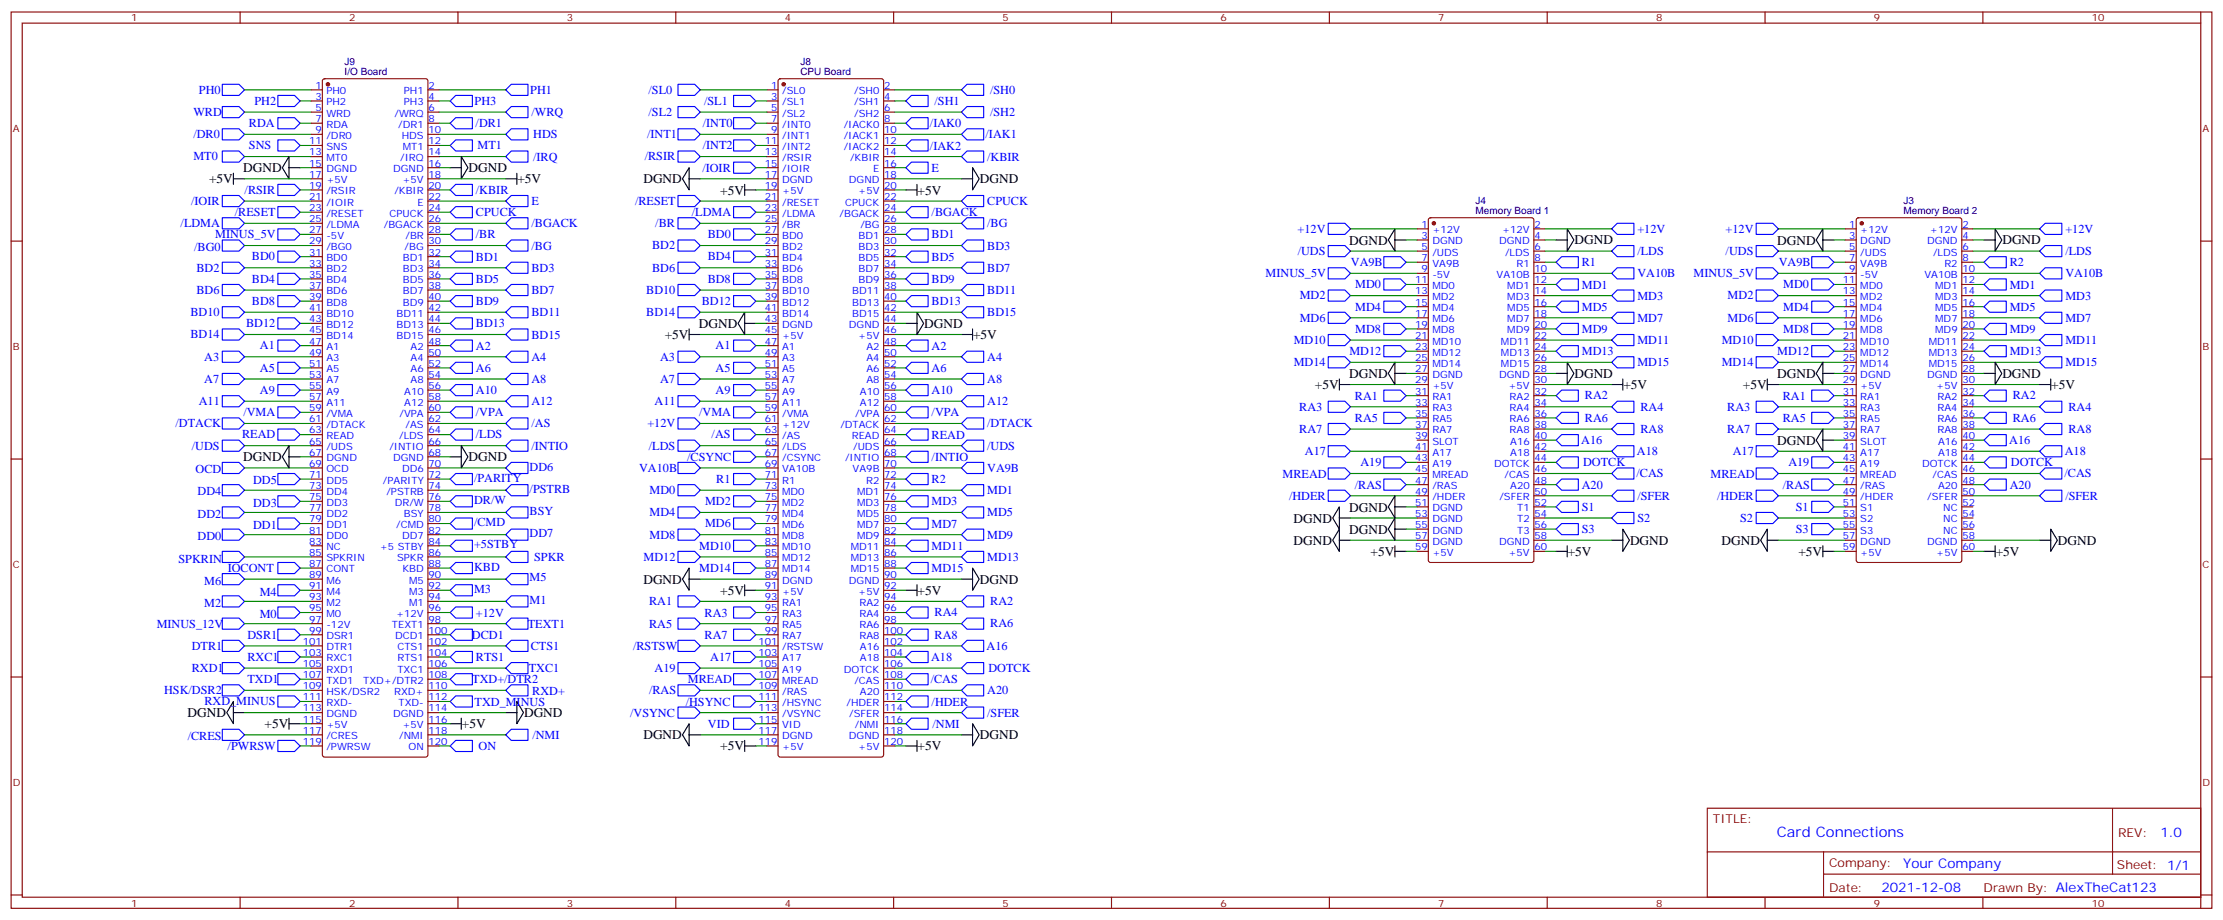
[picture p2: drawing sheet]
<svg xmlns="http://www.w3.org/2000/svg" width="706mm" height="292mm" viewBox="0 0 706 292" stroke-linecap="round" stroke-linejoin="round" font-family="sans-serif">
<defs><g id="words">
<text font-size="4.6" fill="#00f" x="564" y="265.4">Card Connections</text>
<g font-size="4.2">
<text x="66.3" y="58.2">+5V</text>
<text x="77.2" y="54.7">DGND</text>
<text x="148.7" y="54.6">DGND</text>
<text x="164.2" y="58.1">+5V</text>
<text x="204.2" y="58.2">DGND</text>
<text x="311" y="58.2">DGND</text>
<text x="228.6" y="61.7">+5V</text>
<text x="291.2" y="61.7">+5V</text>
<text x="428.2" y="77.6">DGND</text>
<text x="499.7" y="77.5">DGND</text>
<text x="564" y="77.6">DGND</text>
<text x="635.5" y="77.5">DGND</text>
<text x="211" y="107.5">+5V</text>
<text x="221.8" y="104.1">DGND</text>
<text x="293.3" y="104.1">DGND</text>
<text x="308.9" y="107.6">+5V</text>
<text x="428.2" y="119.9">DGND</text>
<text x="499.7" y="119.9">DGND</text>
<text x="564" y="119.9">DGND</text>
<text x="635.5" y="119.9">DGND</text>
<text x="417.4" y="123.5">+5V</text>
<text x="515.2" y="123.4">+5V</text>
<text x="553.2" y="123.5">+5V</text>
<text x="651.1" y="123.4">+5V</text>
<text x="564" y="141.1">DGND</text>
<text x="77.2" y="146.4">DGND</text>
<text x="148.7" y="146.4">DGND</text>
<text x="410.6" y="165.8">DGND</text>
<text x="428.2" y="162.3">DGND</text>
<text x="410.6" y="172.9">DGND</text>
<text x="428.2" y="169.3">DGND</text>
<text x="517.4" y="172.8">DGND</text>
<text x="546.4" y="172.9">DGND</text>
<text x="653.2" y="172.8">DGND</text>
<text x="435" y="176.3">+5V</text>
<text x="497.6" y="176.3">+5V</text>
<text x="570.8" y="176.3">+5V</text>
<text x="633.4" y="176.3">+5V</text>
<text x="204.2" y="185.2">DGND</text>
<text x="311" y="185.1">DGND</text>
<text x="228.6" y="188.7">+5V</text>
<text x="291.2" y="188.7">+5V</text>
<text x="59.6" y="227.5">DGND</text>
<text x="166.3" y="227.5">DGND</text>
<text x="84" y="231">+5V</text>
<text x="146.6" y="231">+5V</text>
<text x="204.2" y="234.5">DGND</text>
<text x="228.6" y="238">+5V</text>
<text x="291.2" y="238.1">+5V</text>
<text x="311" y="234.5">DGND</text>
</g>
<g font-size="4.2" fill="#00f">
<text x="685.7" y="265.7">1.0</text>
<text x="604" y="275.2">Your Company</text>
<text x="597.1" y="283">2021-12-08</text>
</g>
<g font-size="3.9" fill="#00f">
<text x="63.1" y="29.7">PH0</text>
<text x="168.3" y="29.8">PH1</text>
<text x="205.8" y="29.8">/SL0</text>
<text x="314.3" y="29.8">/SH0</text>
<text x="80.8" y="33.3">PH2</text>
<text x="150.7" y="33.3">PH3</text>
<text x="223.5" y="33.3">/SL1</text>
<text x="296.6" y="33.3">/SH1</text>
<text x="61.4" y="36.8">WRD</text>
<text x="79" y="40.3">RDA</text>
<text x="151" y="40.3">/DR1</text>
<text x="168.7" y="36.8">/WRQ</text>
<text x="205.8" y="36.8">/SL2</text>
<text x="223" y="40.4">/INT0</text>
<text x="295.2" y="40.4">/IAK0</text>
<text x="314.3" y="36.8">/SH2</text>
<text x="61.4" y="43.9">/DR0</text>
<text x="79" y="47.4">SNS</text>
<text x="151.6" y="47.4">MT1</text>
<text x="169.2" y="43.9">HDS</text>
<text x="205.4" y="43.9">/INT1</text>
<text x="223" y="47.4">/INT2</text>
<text x="295.2" y="47.4">/IAK2</text>
<text x="312.8" y="43.9">/IAK1</text>
<text x="61.4" y="50.9">MT0</text>
<text x="169.2" y="50.9">/IRQ</text>
<text x="204.6" y="50.9">/RSIR</text>
<text x="313.3" y="50.9">/KBIR</text>
<text x="222.9" y="54.4">/IOIR</text>
<text x="295.7" y="54.5">E</text>
<text x="60.6" y="65">/IOIR</text>
<text x="77.6" y="61.5">/RSIR</text>
<text x="151" y="61.5">/KBIR</text>
<text x="168.7" y="65.1">E</text>
<text x="201.5" y="65">/RESET</text>
<text x="313.3" y="65.1">CPUCK</text>
<text x="74.5" y="68.5">/RESET</text>
<text x="151" y="68.6">CPUCK</text>
<text x="219.6" y="68.5">/LDMA</text>
<text x="295.7" y="68.6">/BGACK</text>
<text x="57.3" y="72.1">/LDMA</text>
<text x="68.3" y="75.6">MINUS_5V</text>
<text x="151" y="75.6">/BR</text>
<text x="168.7" y="72.1">/BGACK</text>
<text x="208" y="72.1">/BR</text>
<text x="224.6" y="75.6">BD0</text>
<text x="295.7" y="75.6">BD1</text>
<text x="313.3" y="72.1">/BG</text>
<text x="411.9" y="73.9">+12V</text>
<text x="519.7" y="73.9">+12V</text>
<text x="547.7" y="73.9">+12V</text>
<text x="655.5" y="73.9">+12V</text>
<text x="61.6" y="79.7">/BG0</text>
<text x="80" y="82.6">BD0</text>
<text x="151" y="82.7">BD1</text>
<text x="168.7" y="79.2">/BG</text>
<text x="207" y="79.1">BD2</text>
<text x="224.6" y="82.6">BD4</text>
<text x="295.7" y="82.7">BD5</text>
<text x="313.3" y="79.2">BD3</text>
<text x="411.9" y="80.9">/UDS</text>
<text x="519.7" y="80.9">/LDS</text>
<text x="547.7" y="80.9">/UDS</text>
<text x="655.5" y="80.9">/LDS</text>
<text x="62.3" y="86.2">BD2</text>
<text x="80" y="89.7">BD4</text>
<text x="151" y="89.8">BD5</text>
<text x="168.7" y="86.2">BD3</text>
<text x="207" y="86.2">BD6</text>
<text x="224.6" y="89.7">BD8</text>
<text x="295.7" y="89.8">BD9</text>
<text x="313.3" y="86.2">BD7</text>
<text x="401.7" y="88">MINUS_5V</text>
<text x="428.8" y="84.5">VA9B</text>
<text x="502.1" y="84.5">R1</text>
<text x="519.7" y="88">VA10B</text>
<text x="537.5" y="88">MINUS_5V</text>
<text x="564.6" y="84.5">VA9B</text>
<text x="637.9" y="84.5">R2</text>
<text x="655.5" y="88">VA10B</text>
<text x="62.3" y="93.2">BD6</text>
<text x="168.7" y="93.3">BD7</text>
<text x="205.1" y="93.2">BD10</text>
<text x="313.3" y="93.3">BD11</text>
<text x="412.5" y="95">MD2</text>
<text x="430.2" y="91.5">MD0</text>
<text x="502.1" y="91.5">MD1</text>
<text x="519.7" y="95">MD3</text>
<text x="548.3" y="95">MD2</text>
<text x="566" y="91.5">MD0</text>
<text x="637.9" y="91.5">MD1</text>
<text x="655.5" y="95">MD3</text>
<text x="60.5" y="100.3">BD10</text>
<text x="80" y="96.7">BD8</text>
<text x="151" y="96.8">BD9</text>
<text x="168.7" y="100.3">BD11</text>
<text x="205.1" y="100.3">BD14</text>
<text x="222.7" y="96.7">BD12</text>
<text x="295.7" y="96.8">BD13</text>
<text x="313.3" y="100.3">BD15</text>
<text x="430.2" y="98.5">MD4</text>
<text x="502.1" y="98.6">MD5</text>
<text x="566" y="98.5">MD4</text>
<text x="637.9" y="98.6">MD5</text>
<text x="60.5" y="107.3">BD14</text>
<text x="78.1" y="103.8">BD12</text>
<text x="151" y="103.9">BD13</text>
<text x="168.7" y="107.4">BD15</text>
<text x="412.5" y="102">MD6</text>
<text x="430.2" y="105.6">MD8</text>
<text x="502.1" y="105.6">MD9</text>
<text x="519.7" y="102.1">MD7</text>
<text x="548.3" y="102">MD6</text>
<text x="566" y="105.6">MD8</text>
<text x="637.9" y="105.6">MD9</text>
<text x="655.5" y="102.1">MD7</text>
<text x="82.5" y="110.9">A1</text>
<text x="151" y="110.9">A2</text>
<text x="227.1" y="110.9">A1</text>
<text x="295.7" y="110.9">A2</text>
<text x="410.6" y="109.1">MD10</text>
<text x="428.3" y="112.6">MD12</text>
<text x="502.1" y="112.7">MD13</text>
<text x="519.7" y="109.2">MD11</text>
<text x="546.5" y="109.1">MD10</text>
<text x="564.1" y="112.6">MD12</text>
<text x="637.9" y="112.7">MD13</text>
<text x="655.5" y="109.2">MD11</text>
<text x="64.8" y="114.4">A3</text>
<text x="82.5" y="117.9">A5</text>
<text x="151" y="118">A6</text>
<text x="168.7" y="114.4">A4</text>
<text x="209.5" y="114.4">A3</text>
<text x="227.1" y="117.9">A5</text>
<text x="295.7" y="118">A6</text>
<text x="313.3" y="114.4">A4</text>
<text x="410.6" y="116.2">MD14</text>
<text x="519.7" y="116.2">MD15</text>
<text x="546.5" y="116.2">MD14</text>
<text x="655.5" y="116.2">MD15</text>
<text x="64.8" y="121.4">A7</text>
<text x="82.5" y="125">A9</text>
<text x="151" y="125">A10</text>
<text x="168.7" y="121.5">A8</text>
<text x="209.5" y="121.4">A7</text>
<text x="227.1" y="125">A9</text>
<text x="295.7" y="125">A10</text>
<text x="313.3" y="121.5">A8</text>
<text x="63.1" y="128.5">A11</text>
<text x="168.7" y="128.6">A12</text>
<text x="207.7" y="128.5">A11</text>
<text x="313.3" y="128.6">A12</text>
<text x="412.4" y="130.3">RA3</text>
<text x="430" y="126.8">RA1</text>
<text x="503" y="126.7">RA2</text>
<text x="520.7" y="130.3">RA4</text>
<text x="548.2" y="130.3">RA3</text>
<text x="565.8" y="126.8">RA1</text>
<text x="638.8" y="126.7">RA2</text>
<text x="656.5" y="130.3">RA4</text>
<text x="55.7" y="135.6">/DTACK</text>
<text x="77.3" y="132">/VMA</text>
<text x="151" y="132.1">/VPA</text>
<text x="168.7" y="135.6">/AS</text>
<text x="205.5" y="135.6">+12V</text>
<text x="221.9" y="132">/VMA</text>
<text x="295.7" y="132.1">/VPA</text>
<text x="313.3" y="135.6">/DTACK</text>
<text x="412.4" y="137.4">RA7</text>
<text x="430" y="133.9">RA5</text>
<text x="503" y="133.8">RA6</text>
<text x="520.7" y="137.3">RA8</text>
<text x="548.2" y="137.4">RA7</text>
<text x="565.8" y="133.9">RA5</text>
<text x="638.8" y="133.8">RA6</text>
<text x="656.5" y="137.3">RA8</text>
<text x="60.9" y="142.6">/UDS</text>
<text x="76.8" y="139.1">READ</text>
<text x="151" y="139.1">/LDS</text>
<text x="168.7" y="142.7">/INTIO</text>
<text x="205.9" y="142.7">/LDS</text>
<text x="225.9" y="139.1">/AS</text>
<text x="295.7" y="139.1">READ</text>
<text x="313.3" y="142.7">/UDS</text>
<text x="501.9" y="140.8">A16</text>
<text x="637.7" y="140.8">A16</text>
<text x="168.1" y="149.3">DD6</text>
<text x="202.9" y="149.7">VA10B</text>
<text x="218.1" y="146.2">/CSYNC</text>
<text x="295.7" y="146.2">/INTIO</text>
<text x="313.3" y="149.7">VA9B</text>
<text x="414.1" y="144.5">A17</text>
<text x="431.8" y="148">A19</text>
<text x="502.4" y="147.9">DOTCK</text>
<text x="519.5" y="144.4">A18</text>
<text x="550" y="144.5">A17</text>
<text x="567.6" y="148">A19</text>
<text x="638.3" y="147.9">DOTCK</text>
<text x="655.3" y="144.4">A18</text>
<text x="62.1" y="150.1">OCD</text>
<text x="80.4" y="153.6">DD5</text>
<text x="150.5" y="152.8">/PARITY</text>
<text x="227.3" y="153.3">R1</text>
<text x="295.7" y="153.3">R2</text>
<text x="407.1" y="151.5">MREAD</text>
<text x="430" y="155">/RAS</text>
<text x="502.1" y="155">A20</text>
<text x="519.4" y="151.4">/CAS</text>
<text x="542.9" y="151.5">MREAD</text>
<text x="565.8" y="155">/RAS</text>
<text x="637.9" y="155">A20</text>
<text x="655.2" y="151.4">/CAS</text>
<text x="62.7" y="157.2">DD4</text>
<text x="80.4" y="160.7">DD3</text>
<text x="150.5" y="159.9">DR/W</text>
<text x="168.1" y="156.3">/PSTRB</text>
<text x="206.1" y="156.7">MD0</text>
<text x="223.8" y="160.2">MD2</text>
<text x="295.7" y="160.3">MD3</text>
<text x="313.3" y="156.8">MD1</text>
<text x="409.1" y="158.6">/HDER</text>
<text x="519.7" y="158.5">/SFER</text>
<text x="545" y="158.6">/HDER</text>
<text x="655.5" y="158.5">/SFER</text>
<text x="62.7" y="164.2">DD2</text>
<text x="80.4" y="167.8">DD1</text>
<text x="150.5" y="166.9">/CMD</text>
<text x="168.1" y="163.4">BSY</text>
<text x="206.1" y="163.8">MD4</text>
<text x="223.8" y="167.3">MD6</text>
<text x="295.7" y="167.4">MD7</text>
<text x="313.3" y="163.8">MD5</text>
<text x="502.1" y="162.1">S1</text>
<text x="519.7" y="165.6">S2</text>
<text x="552.3" y="165.5">S2</text>
<text x="569.9" y="162">S1</text>
<text x="62.7" y="171.4">DD0</text>
<text x="150.5" y="173.9">+5STBY</text>
<text x="168.1" y="170.4">DD7</text>
<text x="206.1" y="170.8">MD8</text>
<text x="313.3" y="170.9">MD9</text>
<text x="502.1" y="169.1">S3</text>
<text x="569.9" y="169.1">S3</text>
<text x="56.6" y="178.4">SPKRIN</text>
<text x="169.5" y="178">SPKR</text>
<text x="204.3" y="177.9">MD12</text>
<text x="221.9" y="174.4">MD10</text>
<text x="295.7" y="174.4">MD11</text>
<text x="313.3" y="177.9">MD13</text>
<text x="64.8" y="185.5">M6</text>
<text x="72.3" y="181.5">IOCONT</text>
<text x="150.5" y="181">KBD</text>
<text x="168.1" y="184.5">M5</text>
<text x="221.9" y="181.4">MD14</text>
<text x="295.7" y="181.5">MD15</text>
<text x="82.4" y="189">M4</text>
<text x="150.5" y="188.1">M3</text>
<text x="168.1" y="191.5">M1</text>
<text x="314.3" y="192">RA2</text>
<text x="64.8" y="192.5">M2</text>
<text x="82.4" y="196">M0</text>
<text x="151" y="195.6">+12V</text>
<text x="206" y="192.1">RA1</text>
<text x="223.6" y="195.6">RA3</text>
<text x="296.6" y="195.5">RA4</text>
<text x="49.7" y="199.1">MINUS_12V</text>
<text x="78.5" y="202.6">DSR1</text>
<text x="149.8" y="202.7">DCD1</text>
<text x="167.5" y="199.2">TEXT1</text>
<text x="206" y="199.1">RA5</text>
<text x="223.6" y="202.7">RA7</text>
<text x="296.7" y="202.6">RA8</text>
<text x="314.3" y="199">RA6</text>
<text x="60.9" y="206.1">DTR1</text>
<text x="78.5" y="209.7">RXC1</text>
<text x="151" y="209.8">RTS1</text>
<text x="168.5" y="206.2">CTS1</text>
<text x="200.9" y="206.1">/RSTSW</text>
<text x="225.4" y="209.7">A17</text>
<text x="295.5" y="209.6">A18</text>
<text x="313.2" y="206.1">A16</text>
<text x="60.9" y="213.2">RXD1</text>
<text x="167.8" y="213.3">TXC1</text>
<text x="207.8" y="213.2">A19</text>
<text x="313.7" y="213.2">DOTCK</text>
<text x="52.1" y="220.3">HSK/DSR2</text>
<text x="78.5" y="216.7">TXD1</text>
<text x="149.9" y="216.8">TXD+/DTR2</text>
<text x="168.9" y="220.3">RXD+</text>
<text x="206" y="220.3">/RAS</text>
<text x="218.4" y="216.8">MREAD</text>
<text x="295.4" y="216.7">/CAS</text>
<text x="313.3" y="220.3">A20</text>
<text x="64.9" y="223.8">RXD_MINUS</text>
<text x="150.6" y="223.9">TXD_MINUS</text>
<text x="200" y="227.4">/VSYNC</text>
<text x="217.6" y="223.8">/HSYNC</text>
<text x="295.7" y="223.8">/HDER</text>
<text x="313.3" y="227.3">/SFER</text>
<text x="224.7" y="230.9">VID</text>
<text x="296" y="230.9">/NMI</text>
<text x="59.6" y="234.8">/CRES</text>
<text x="72.2" y="237.9">/PWRSW</text>
<text x="151.9" y="237.9">ON</text>
<text x="169" y="234.4">/NMI</text>
</g>
<g font-size="3.9" fill="#800">
<text x="543.6" y="261">TITLE:</text>
<text x="672.3" y="265.7">REV:</text>
<text x="580.5" y="275.2">Company:</text>
<text x="671.9" y="275.8">Sheet: 1/1</text>
<text x="580.5" y="282.9">Date:</text>
<text x="629.6" y="282.9">Drawn By: AlexTheCat123</text>
</g>
<g font-size="3.2" fill="#800">
<text x="41.6" y="6.8">1</text>
<text x="110.8" y="6.8">2</text>
<text x="179.9" y="6.8">3</text>
<text x="249.1" y="6.8">4</text>
<text x="318.2" y="6.8">5</text>
<text x="387.3" y="6.8">6</text>
<text x="456.5" y="6.8">7</text>
<text x="525.6" y="6.8">8</text>
<text x="594.8" y="6.8">9</text>
<text x="663.9" y="6.8">10</text>
<text x="4.1" y="41.9">A</text>
<text x="699" y="41.9">A</text>
<text x="4.1" y="111.1">B</text>
<text x="699" y="111.1">B</text>
<text x="4.1" y="180.2">C</text>
<text x="699" y="180.2">C</text>
<text x="4.1" y="249.3">D</text>
<text x="699" y="249.3">D</text>
<text x="41.6" y="287.6">1</text>
<text x="110.8" y="287.6">2</text>
<text x="179.9" y="287.6">3</text>
<text x="249.1" y="287.6">4</text>
<text x="318.2" y="287.6">5</text>
<text x="387.3" y="287.6">6</text>
<text x="456.5" y="287.6">7</text>
<text x="525.6" y="287.6">8</text>
<text x="594.8" y="287.6">9</text>
<text x="663.9" y="287.6">10</text>
</g>
<g font-size="3.2" fill="#000080">
<text x="109.4" y="23.8">I/O Board</text>
<text x="109.4" y="20.5">J9</text>
<text x="254" y="23.8">CPU Board</text>
<text x="254" y="20.5">J8</text>
<text x="468.3" y="64.7">J4</text>
<text x="604.2" y="64.7">J3</text>
<text x="468.3" y="67.8">Memory Board 1</text>
<text x="604.2" y="67.8">Memory Board 2</text>
</g>
<g font-size="3.2" fill="#00f">
<text x="100.1" y="28.2">1</text>
<text x="103.6" y="29.9">PH0</text>
<text x="128.2" y="29.9">PH1</text>
<text x="136" y="28.2">2</text>
<text x="244.8" y="28.2">1</text>
<text x="248.2" y="29.9">/SL0</text>
<text x="271.1" y="29.9">/SH0</text>
<text x="280.6" y="28.2">2</text>
<text x="100.1" y="31.7">3</text>
<text x="100.1" y="35.2">5</text>
<text x="103.6" y="33.4">PH2</text>
<text x="128.2" y="33.4">PH3</text>
<text x="136" y="35.2">6</text>
<text x="136" y="31.7">4</text>
<text x="244.8" y="31.7">3</text>
<text x="244.8" y="35.2">5</text>
<text x="248.2" y="33.4">/SL1</text>
<text x="271.1" y="33.4">/SH1</text>
<text x="280.6" y="35.2">6</text>
<text x="280.6" y="31.7">4</text>
<text x="100.1" y="38.7">7</text>
<text x="103.6" y="37">WRD</text>
<text x="103.6" y="40.5">RDA</text>
<text x="125.2" y="37">/WRQ</text>
<text x="126.4" y="40.5">/DR1</text>
<text x="136" y="38.7">8</text>
<text x="244.8" y="38.7">7</text>
<text x="248.2" y="37">/SL2</text>
<text x="248.2" y="40.5">/INT0</text>
<text x="267.8" y="40.5">/IACK0</text>
<text x="271.1" y="37">/SH2</text>
<text x="280.6" y="38.7">8</text>
<text x="98.1" y="45.8">11</text>
<text x="100.1" y="42.3">9</text>
<text x="103.6" y="44">/DR0</text>
<text x="103.6" y="47.6">SNS</text>
<text x="127.5" y="44">HDS</text>
<text x="127.9" y="47.6">MT1</text>
<text x="136" y="45.8">12</text>
<text x="136" y="42.3">10</text>
<text x="242.7" y="45.8">11</text>
<text x="244.8" y="42.3">9</text>
<text x="248.2" y="44">/INT1</text>
<text x="248.2" y="47.6">/INT2</text>
<text x="267.8" y="47.6">/IACK2</text>
<text x="267.8" y="44">/IACK1</text>
<text x="280.6" y="45.8">12</text>
<text x="280.6" y="42.3">10</text>
<text x="98.1" y="49.3">13</text>
<text x="98.1" y="52.8">15</text>
<text x="103.6" y="51.1">MT0</text>
<text x="127" y="51.1">/IRQ</text>
<text x="136" y="52.8">16</text>
<text x="136" y="49.3">14</text>
<text x="242.7" y="49.3">13</text>
<text x="242.7" y="52.8">15</text>
<text x="248.2" y="51.1">/RSIR</text>
<text x="269.8" y="51.1">/KBIR</text>
<text x="280.6" y="52.8">16</text>
<text x="280.6" y="49.3">14</text>
<text x="98.1" y="56.4">17</text>
<text x="98.1" y="59.9">19</text>
<text x="103.6" y="54.6">DGND</text>
<text x="103.6" y="58.1">+5V</text>
<text x="124.8" y="54.6">DGND</text>
<text x="127.7" y="58.1">+5V</text>
<text x="136" y="59.9">20</text>
<text x="136" y="56.4">18</text>
<text x="242.7" y="56.4">17</text>
<text x="242.7" y="59.9">19</text>
<text x="248.2" y="54.6">/IOIR</text>
<text x="248.2" y="58.1">DGND</text>
<text x="269.4" y="58.1">DGND</text>
<text x="277.1" y="54.6">E</text>
<text x="280.6" y="59.9">20</text>
<text x="280.6" y="56.4">18</text>
<text x="98.1" y="63.4">21</text>
<text x="103.6" y="61.7">/RSIR</text>
<text x="103.6" y="65.2">/IOIR</text>
<text x="125.2" y="61.7">/KBIR</text>
<text x="132.5" y="65.2">E</text>
<text x="136" y="63.4">22</text>
<text x="242.7" y="63.4">21</text>
<text x="248.2" y="61.7">+5V</text>
<text x="248.2" y="65.2">/RESET</text>
<text x="268.3" y="65.2">CPUCK</text>
<text x="272.4" y="61.7">+5V</text>
<text x="280.6" y="63.4">22</text>
<text x="98.1" y="67">23</text>
<text x="98.1" y="70.5">25</text>
<text x="103.6" y="68.7">/RESET</text>
<text x="123.6" y="68.7">CPUCK</text>
<text x="136" y="70.5">26</text>
<text x="136" y="67">24</text>
<text x="242.7" y="67">23</text>
<text x="242.7" y="70.5">25</text>
<text x="248.2" y="68.7">/LDMA</text>
<text x="266.5" y="68.7">/BGACK</text>
<text x="280.6" y="70.5">26</text>
<text x="280.6" y="67">24</text>
<text x="98.1" y="74">27</text>
<text x="98.1" y="77.5">29</text>
<text x="103.6" y="72.2">/LDMA</text>
<text x="103.6" y="75.8">-5V</text>
<text x="121.9" y="72.2">/BGACK</text>
<text x="128.7" y="75.8">/BR</text>
<text x="136" y="77.5">30</text>
<text x="136" y="74">28</text>
<text x="242.7" y="74">27</text>
<text x="242.7" y="77.5">29</text>
<text x="248.2" y="72.2">/BR</text>
<text x="248.2" y="75.8">BD0</text>
<text x="272.5" y="75.8">BD1</text>
<text x="273.1" y="72.2">/BG</text>
<text x="280.6" y="77.5">30</text>
<text x="280.6" y="74">28</text>
<text x="451.1" y="72.2">1</text>
<text x="451.1" y="75.8">3</text>
<text x="454.6" y="74">+12V</text>
<text x="454.6" y="77.5">DGND</text>
<text x="475.8" y="77.5">DGND</text>
<text x="476.7" y="74">+12V</text>
<text x="487" y="75.8">4</text>
<text x="487" y="72.2">2</text>
<text x="586.9" y="72.2">1</text>
<text x="586.9" y="75.8">3</text>
<text x="590.4" y="74">+12V</text>
<text x="590.4" y="77.5">DGND</text>
<text x="611.6" y="77.5">DGND</text>
<text x="612.5" y="74">+12V</text>
<text x="622.8" y="75.8">4</text>
<text x="622.8" y="72.2">2</text>
<text x="98.1" y="81.1">31</text>
<text x="103.6" y="79.3">/BG0</text>
<text x="103.6" y="82.8">BD0</text>
<text x="127.9" y="82.8">BD1</text>
<text x="128.4" y="79.3">/BG</text>
<text x="136" y="81.1">32</text>
<text x="242.7" y="81.1">31</text>
<text x="248.2" y="79.3">BD2</text>
<text x="248.2" y="82.8">BD4</text>
<text x="272.5" y="82.8">BD5</text>
<text x="272.5" y="79.3">BD3</text>
<text x="280.6" y="81.1">32</text>
<text x="451.1" y="79.3">5</text>
<text x="451.1" y="82.8">7</text>
<text x="454.6" y="81.1">/UDS</text>
<text x="477.7" y="81.1">/LDS</text>
<text x="487" y="82.8">8</text>
<text x="487" y="79.3">6</text>
<text x="586.9" y="79.3">5</text>
<text x="586.9" y="82.8">7</text>
<text x="590.4" y="81.1">/UDS</text>
<text x="613.5" y="81.1">/LDS</text>
<text x="622.8" y="82.8">8</text>
<text x="622.8" y="79.3">6</text>
<text x="98.1" y="84.6">33</text>
<text x="98.1" y="88.1">35</text>
<text x="103.6" y="86.4">BD2</text>
<text x="103.6" y="89.9">BD4</text>
<text x="127.9" y="89.9">BD5</text>
<text x="127.9" y="86.4">BD3</text>
<text x="136" y="88.1">36</text>
<text x="136" y="84.6">34</text>
<text x="242.7" y="84.6">33</text>
<text x="242.7" y="88.1">35</text>
<text x="248.2" y="86.4">BD6</text>
<text x="248.2" y="89.9">BD8</text>
<text x="272.5" y="89.9">BD9</text>
<text x="272.5" y="86.4">BD7</text>
<text x="280.6" y="88.1">36</text>
<text x="280.6" y="84.6">34</text>
<text x="449.1" y="89.9">11</text>
<text x="451.1" y="86.4">9</text>
<text x="454.6" y="84.6">VA9B</text>
<text x="454.6" y="88.1">-5V</text>
<text x="475" y="88.1">VA10B</text>
<text x="481.3" y="84.6">R1</text>
<text x="487" y="89.9">12</text>
<text x="487" y="86.4">10</text>
<text x="584.9" y="89.9">11</text>
<text x="586.9" y="86.4">9</text>
<text x="590.4" y="84.6">VA9B</text>
<text x="590.4" y="88.1">-5V</text>
<text x="610.8" y="88.1">VA10B</text>
<text x="617.1" y="84.6">R2</text>
<text x="622.8" y="89.9">12</text>
<text x="622.8" y="86.4">10</text>
<text x="98.1" y="91.7">37</text>
<text x="98.1" y="95.2">39</text>
<text x="103.6" y="93.4">BD6</text>
<text x="127.9" y="93.4">BD7</text>
<text x="136" y="95.2">40</text>
<text x="136" y="91.7">38</text>
<text x="242.7" y="91.7">37</text>
<text x="242.7" y="95.2">39</text>
<text x="248.2" y="93.4">BD10</text>
<text x="270.5" y="93.4">BD11</text>
<text x="280.6" y="95.2">40</text>
<text x="280.6" y="91.7">38</text>
<text x="449.1" y="93.4">13</text>
<text x="454.6" y="91.7">MD0</text>
<text x="454.6" y="95.2">MD2</text>
<text x="478.4" y="95.2">MD3</text>
<text x="478.4" y="91.7">MD1</text>
<text x="487" y="93.4">14</text>
<text x="584.9" y="93.4">13</text>
<text x="590.4" y="91.7">MD0</text>
<text x="590.4" y="95.2">MD2</text>
<text x="614.2" y="95.2">MD3</text>
<text x="614.2" y="91.7">MD1</text>
<text x="622.8" y="93.4">14</text>
<text x="98.1" y="98.7">41</text>
<text x="103.6" y="96.9">BD8</text>
<text x="103.6" y="100.5">BD10</text>
<text x="125.9" y="100.5">BD11</text>
<text x="127.9" y="96.9">BD9</text>
<text x="136" y="98.7">42</text>
<text x="242.7" y="98.7">41</text>
<text x="248.2" y="96.9">BD12</text>
<text x="248.2" y="100.5">BD14</text>
<text x="270.5" y="100.5">BD15</text>
<text x="270.5" y="96.9">BD13</text>
<text x="280.6" y="98.7">42</text>
<text x="449.1" y="96.9">15</text>
<text x="449.1" y="100.5">17</text>
<text x="454.6" y="98.7">MD4</text>
<text x="478.4" y="98.7">MD5</text>
<text x="487" y="100.5">18</text>
<text x="487" y="96.9">16</text>
<text x="584.9" y="96.9">15</text>
<text x="584.9" y="100.5">17</text>
<text x="590.4" y="98.7">MD4</text>
<text x="614.2" y="98.7">MD5</text>
<text x="622.8" y="100.5">18</text>
<text x="622.8" y="96.9">16</text>
<text x="98.1" y="102.2">43</text>
<text x="98.1" y="105.8">45</text>
<text x="103.6" y="104">BD12</text>
<text x="103.6" y="107.5">BD14</text>
<text x="125.9" y="107.5">BD15</text>
<text x="125.9" y="104">BD13</text>
<text x="136" y="105.8">46</text>
<text x="136" y="102.2">44</text>
<text x="242.7" y="102.2">43</text>
<text x="242.7" y="105.8">45</text>
<text x="248.2" y="104">DGND</text>
<text x="248.2" y="107.5">+5V</text>
<text x="269.4" y="104">DGND</text>
<text x="272.4" y="107.5">+5V</text>
<text x="280.6" y="105.8">46</text>
<text x="280.6" y="102.2">44</text>
<text x="449.1" y="104">19</text>
<text x="449.1" y="107.5">21</text>
<text x="454.6" y="102.2">MD6</text>
<text x="454.6" y="105.8">MD8</text>
<text x="478.4" y="105.8">MD9</text>
<text x="478.4" y="102.2">MD7</text>
<text x="487" y="107.5">22</text>
<text x="487" y="104">20</text>
<text x="584.9" y="104">19</text>
<text x="584.9" y="107.5">21</text>
<text x="590.4" y="102.2">MD6</text>
<text x="590.4" y="105.8">MD8</text>
<text x="614.2" y="105.8">MD9</text>
<text x="614.2" y="102.2">MD7</text>
<text x="622.8" y="107.5">22</text>
<text x="622.8" y="104">20</text>
<text x="98.1" y="109.3">47</text>
<text x="98.1" y="112.8">49</text>
<text x="103.6" y="111.1">A1</text>
<text x="130.3" y="111.1">A2</text>
<text x="136" y="112.8">50</text>
<text x="136" y="109.3">48</text>
<text x="242.7" y="109.3">47</text>
<text x="242.7" y="112.8">49</text>
<text x="248.2" y="111.1">A1</text>
<text x="275" y="111.1">A2</text>
<text x="280.6" y="112.8">50</text>
<text x="280.6" y="109.3">48</text>
<text x="449.1" y="111.1">23</text>
<text x="454.6" y="109.3">MD10</text>
<text x="454.6" y="112.8">MD12</text>
<text x="476.4" y="112.8">MD13</text>
<text x="476.4" y="109.3">MD11</text>
<text x="487" y="111.1">24</text>
<text x="584.9" y="111.1">23</text>
<text x="590.4" y="109.3">MD10</text>
<text x="590.4" y="112.8">MD12</text>
<text x="612.2" y="112.8">MD13</text>
<text x="612.2" y="109.3">MD11</text>
<text x="622.8" y="111.1">24</text>
<text x="98.1" y="116.3">51</text>
<text x="98.1" y="119.9">53</text>
<text x="103.6" y="114.6">A3</text>
<text x="103.6" y="118.1">A5</text>
<text x="130.3" y="118.1">A6</text>
<text x="130.3" y="114.6">A4</text>
<text x="136" y="119.9">54</text>
<text x="136" y="116.3">52</text>
<text x="242.7" y="116.3">51</text>
<text x="242.7" y="119.9">53</text>
<text x="248.2" y="114.6">A3</text>
<text x="248.2" y="118.1">A5</text>
<text x="275" y="118.1">A6</text>
<text x="275" y="114.6">A4</text>
<text x="280.6" y="119.9">54</text>
<text x="280.6" y="116.3">52</text>
<text x="449.1" y="114.6">25</text>
<text x="449.1" y="118.1">27</text>
<text x="454.6" y="116.3">MD14</text>
<text x="454.6" y="119.9">DGND</text>
<text x="475.8" y="119.9">DGND</text>
<text x="476.4" y="116.3">MD15</text>
<text x="487" y="118.1">28</text>
<text x="487" y="114.6">26</text>
<text x="584.9" y="114.6">25</text>
<text x="584.9" y="118.1">27</text>
<text x="590.4" y="116.3">MD14</text>
<text x="590.4" y="119.9">DGND</text>
<text x="611.6" y="119.9">DGND</text>
<text x="612.2" y="116.3">MD15</text>
<text x="622.8" y="118.1">28</text>
<text x="622.8" y="114.6">26</text>
<text x="98.1" y="123.4">55</text>
<text x="103.6" y="121.6">A7</text>
<text x="103.6" y="125.2">A9</text>
<text x="128.3" y="125.2">A10</text>
<text x="130.3" y="121.6">A8</text>
<text x="136" y="123.4">56</text>
<text x="242.7" y="123.4">55</text>
<text x="248.2" y="121.6">A7</text>
<text x="248.2" y="125.2">A9</text>
<text x="273" y="125.2">A10</text>
<text x="275" y="121.6">A8</text>
<text x="280.6" y="123.4">56</text>
<text x="449.1" y="121.6">29</text>
<text x="449.1" y="125.2">31</text>
<text x="454.6" y="123.4">+5V</text>
<text x="478.7" y="123.4">+5V</text>
<text x="487" y="125.2">32</text>
<text x="487" y="121.6">30</text>
<text x="584.9" y="121.6">29</text>
<text x="584.9" y="125.2">31</text>
<text x="590.4" y="123.4">+5V</text>
<text x="614.6" y="123.4">+5V</text>
<text x="622.8" y="125.2">32</text>
<text x="622.8" y="121.6">30</text>
<text x="98.1" y="126.9">57</text>
<text x="98.1" y="130.5">59</text>
<text x="103.6" y="128.7">A11</text>
<text x="128.3" y="128.7">A12</text>
<text x="136" y="130.5">60</text>
<text x="136" y="126.9">58</text>
<text x="242.7" y="126.9">57</text>
<text x="242.7" y="130.5">59</text>
<text x="248.2" y="128.7">A11</text>
<text x="273" y="128.7">A12</text>
<text x="280.6" y="130.5">60</text>
<text x="280.6" y="126.9">58</text>
<text x="449.1" y="128.7">33</text>
<text x="454.6" y="126.9">RA1</text>
<text x="454.6" y="130.5">RA3</text>
<text x="479.1" y="130.5">RA4</text>
<text x="479.1" y="126.9">RA2</text>
<text x="487" y="128.7">34</text>
<text x="584.9" y="128.7">33</text>
<text x="590.4" y="126.9">RA1</text>
<text x="590.4" y="130.5">RA3</text>
<text x="615" y="130.5">RA4</text>
<text x="615" y="126.9">RA2</text>
<text x="622.8" y="128.7">34</text>
<text x="98.1" y="134">61</text>
<text x="98.1" y="137.5">63</text>
<text x="103.6" y="132.2">/VMA</text>
<text x="103.6" y="135.7">/DTACK</text>
<text x="126.8" y="132.2">/VPA</text>
<text x="128.7" y="135.7">/AS</text>
<text x="136" y="137.5">64</text>
<text x="136" y="134">62</text>
<text x="242.7" y="134">61</text>
<text x="242.7" y="137.5">63</text>
<text x="248.2" y="132.2">/VMA</text>
<text x="248.2" y="135.7">+12V</text>
<text x="266.7" y="135.7">/DTACK</text>
<text x="271.5" y="132.2">/VPA</text>
<text x="280.6" y="137.5">64</text>
<text x="280.6" y="134">62</text>
<text x="449.1" y="132.2">35</text>
<text x="449.1" y="135.7">37</text>
<text x="454.6" y="134">RA5</text>
<text x="454.6" y="137.5">RA7</text>
<text x="479.1" y="137.5">RA8</text>
<text x="479.1" y="134">RA6</text>
<text x="487" y="135.7">38</text>
<text x="487" y="132.2">36</text>
<text x="584.9" y="132.2">35</text>
<text x="584.9" y="135.7">37</text>
<text x="590.4" y="134">RA5</text>
<text x="590.4" y="137.5">RA7</text>
<text x="615" y="137.5">RA8</text>
<text x="615" y="134">RA6</text>
<text x="622.8" y="135.7">38</text>
<text x="622.8" y="132.2">36</text>
<text x="98.1" y="141">65</text>
<text x="103.6" y="139.3">READ</text>
<text x="103.6" y="142.8">/UDS</text>
<text x="123.6" y="142.8">/INTIO</text>
<text x="126.7" y="139.3">/LDS</text>
<text x="136" y="141">66</text>
<text x="242.7" y="141">65</text>
<text x="248.2" y="139.3">/AS</text>
<text x="248.2" y="142.8">/LDS</text>
<text x="270.3" y="139.3">READ</text>
<text x="270.8" y="142.8">/UDS</text>
<text x="280.6" y="141">66</text>
<text x="449.1" y="139.3">39</text>
<text x="449.1" y="142.8">41</text>
<text x="454.6" y="141">SLOT</text>
<text x="479.3" y="141">A16</text>
<text x="487" y="142.8">42</text>
<text x="487" y="139.3">40</text>
<text x="584.9" y="139.3">39</text>
<text x="584.9" y="142.8">41</text>
<text x="590.4" y="141">SLOT</text>
<text x="615.1" y="141">A16</text>
<text x="622.8" y="142.8">42</text>
<text x="622.8" y="139.3">40</text>
<text x="98.1" y="144.6">67</text>
<text x="98.1" y="148.1">69</text>
<text x="103.6" y="146.3">DGND</text>
<text x="103.6" y="149.9">OCD</text>
<text x="124.8" y="146.3">DGND</text>
<text x="127.6" y="149.9">DD6</text>
<text x="136" y="148.1">70</text>
<text x="136" y="144.6">68</text>
<text x="242.7" y="144.6">67</text>
<text x="242.7" y="148.1">69</text>
<text x="248.2" y="146.3">/CSYNC</text>
<text x="248.2" y="149.9">VA10B</text>
<text x="268.2" y="146.3">/INTIO</text>
<text x="270.6" y="149.9">VA9B</text>
<text x="280.6" y="148.1">70</text>
<text x="280.6" y="144.6">68</text>
<text x="449.1" y="146.3">43</text>
<text x="449.1" y="149.9">45</text>
<text x="454.6" y="144.6">A17</text>
<text x="454.6" y="148.1">A19</text>
<text x="474.2" y="148.1">DOTCK</text>
<text x="479.3" y="144.6">A18</text>
<text x="487" y="149.9">46</text>
<text x="487" y="146.3">44</text>
<text x="584.9" y="146.3">43</text>
<text x="584.9" y="149.9">45</text>
<text x="590.4" y="144.6">A17</text>
<text x="590.4" y="148.1">A19</text>
<text x="610" y="148.1">DOTCK</text>
<text x="615.1" y="144.6">A18</text>
<text x="622.8" y="149.9">46</text>
<text x="622.8" y="146.3">44</text>
<text x="98.1" y="151.6">71</text>
<text x="98.1" y="155.2">73</text>
<text x="103.6" y="153.4">DD5</text>
<text x="121.5" y="153.4">/PARITY</text>
<text x="136" y="155.2">74</text>
<text x="136" y="151.6">72</text>
<text x="242.7" y="151.6">71</text>
<text x="242.7" y="155.2">73</text>
<text x="248.2" y="153.4">R1</text>
<text x="274.9" y="153.4">R2</text>
<text x="280.6" y="155.2">74</text>
<text x="280.6" y="151.6">72</text>
<text x="449.1" y="153.4">47</text>
<text x="454.6" y="151.6">MREAD</text>
<text x="454.6" y="155.2">/RAS</text>
<text x="477.5" y="151.6">/CAS</text>
<text x="479.3" y="155.2">A20</text>
<text x="487" y="153.4">48</text>
<text x="584.9" y="153.4">47</text>
<text x="590.4" y="151.6">MREAD</text>
<text x="590.4" y="155.2">/RAS</text>
<text x="613.4" y="151.6">/CAS</text>
<text x="615.1" y="155.2">A20</text>
<text x="622.8" y="153.4">48</text>
<text x="98.1" y="158.7">75</text>
<text x="103.6" y="156.9">DD4</text>
<text x="103.6" y="160.4">DD3</text>
<text x="122.7" y="156.9">/PSTRB</text>
<text x="125.3" y="160.4">DR/W</text>
<text x="136" y="158.7">76</text>
<text x="242.7" y="158.7">75</text>
<text x="248.2" y="156.9">MD0</text>
<text x="248.2" y="160.4">MD2</text>
<text x="272" y="160.4">MD3</text>
<text x="272" y="156.9">MD1</text>
<text x="280.6" y="158.7">76</text>
<text x="449.1" y="156.9">49</text>
<text x="449.1" y="160.4">51</text>
<text x="454.6" y="158.7">/HDER</text>
<text x="475.9" y="158.7">/SFER</text>
<text x="487" y="160.4">52</text>
<text x="487" y="156.9">50</text>
<text x="584.9" y="156.9">49</text>
<text x="584.9" y="160.4">51</text>
<text x="590.4" y="158.7">/HDER</text>
<text x="611.7" y="158.7">/SFER</text>
<text x="622.8" y="160.4">52</text>
<text x="622.8" y="156.9">50</text>
<text x="98.1" y="162.2">77</text>
<text x="98.1" y="165.7">79</text>
<text x="103.6" y="164">DD2</text>
<text x="103.6" y="167.5">DD1</text>
<text x="125.7" y="167.5">/CMD</text>
<text x="128.2" y="164">BSY</text>
<text x="136" y="165.7">80</text>
<text x="136" y="162.2">78</text>
<text x="242.7" y="162.2">77</text>
<text x="242.7" y="165.7">79</text>
<text x="248.2" y="164">MD4</text>
<text x="248.2" y="167.5">MD6</text>
<text x="272" y="167.5">MD7</text>
<text x="272" y="164">MD5</text>
<text x="280.6" y="165.7">80</text>
<text x="280.6" y="162.2">78</text>
<text x="449.1" y="164">53</text>
<text x="449.1" y="167.5">55</text>
<text x="454.6" y="162.2">DGND</text>
<text x="454.6" y="165.7">DGND</text>
<text x="481.6" y="165.7">T2</text>
<text x="481.6" y="162.2">T1</text>
<text x="487" y="167.5">56</text>
<text x="487" y="164">54</text>
<text x="584.9" y="164">53</text>
<text x="584.9" y="167.5">55</text>
<text x="590.4" y="162.2">S1</text>
<text x="590.4" y="165.7">S2</text>
<text x="616.8" y="165.7">NC</text>
<text x="616.8" y="162.2">NC</text>
<text x="622.8" y="167.5">56</text>
<text x="622.8" y="164">54</text>
<text x="98.1" y="169.3">81</text>
<text x="98.1" y="172.8">83</text>
<text x="103.6" y="171">DD0</text>
<text x="127.6" y="171">DD7</text>
<text x="136" y="172.8">84</text>
<text x="136" y="169.3">82</text>
<text x="242.7" y="169.3">81</text>
<text x="242.7" y="172.8">83</text>
<text x="248.2" y="171">MD8</text>
<text x="272" y="171">MD9</text>
<text x="280.6" y="172.8">84</text>
<text x="280.6" y="169.3">82</text>
<text x="449.1" y="171">57</text>
<text x="454.6" y="169.3">DGND</text>
<text x="454.6" y="172.8">DGND</text>
<text x="475.8" y="172.8">DGND</text>
<text x="481.6" y="169.3">T3</text>
<text x="487" y="171">58</text>
<text x="584.9" y="171">57</text>
<text x="590.4" y="169.3">S3</text>
<text x="590.4" y="172.8">DGND</text>
<text x="611.6" y="172.8">DGND</text>
<text x="616.8" y="169.3">NC</text>
<text x="622.8" y="171">58</text>
<text x="98.1" y="176.3">85</text>
<text x="98.1" y="179.8">87</text>
<text x="103.6" y="174.6">NC</text>
<text x="103.6" y="178.1">SPKRIN</text>
<text x="120.5" y="174.6">+5 STBY</text>
<text x="126" y="178.1">SPKR</text>
<text x="136" y="179.8">88</text>
<text x="136" y="176.3">86</text>
<text x="242.7" y="176.3">85</text>
<text x="242.7" y="179.8">87</text>
<text x="248.2" y="174.6">MD10</text>
<text x="248.2" y="178.1">MD12</text>
<text x="270" y="178.1">MD13</text>
<text x="270" y="174.6">MD11</text>
<text x="280.6" y="179.8">88</text>
<text x="280.6" y="176.3">86</text>
<text x="449.1" y="174.6">59</text>
<text x="454.6" y="176.3">+5V</text>
<text x="478.7" y="176.3">+5V</text>
<text x="487" y="174.6">60</text>
<text x="584.9" y="174.6">59</text>
<text x="590.4" y="176.3">+5V</text>
<text x="614.6" y="176.3">+5V</text>
<text x="622.8" y="174.6">60</text>
<text x="98.1" y="183.4">89</text>
<text x="103.6" y="181.6">CONT</text>
<text x="103.6" y="185.1">M6</text>
<text x="127.7" y="181.6">KBD</text>
<text x="129.8" y="185.1">M5</text>
<text x="136" y="183.4">90</text>
<text x="242.7" y="183.4">89</text>
<text x="248.2" y="181.6">MD14</text>
<text x="248.2" y="185.1">DGND</text>
<text x="269.4" y="185.1">DGND</text>
<text x="270" y="181.6">MD15</text>
<text x="280.6" y="183.4">90</text>
<text x="98.1" y="186.9">91</text>
<text x="98.1" y="190.4">93</text>
<text x="103.6" y="188.7">M4</text>
<text x="129.8" y="188.7">M3</text>
<text x="136" y="190.4">94</text>
<text x="136" y="186.9">92</text>
<text x="242.7" y="186.9">91</text>
<text x="242.7" y="190.4">93</text>
<text x="248.2" y="188.7">+5V</text>
<text x="272.4" y="188.7">+5V</text>
<text x="280.6" y="190.4">94</text>
<text x="280.6" y="186.9">92</text>
<text x="98.1" y="194">95</text>
<text x="98.1" y="197.5">97</text>
<text x="103.6" y="192.2">M2</text>
<text x="103.6" y="195.7">M0</text>
<text x="125.7" y="195.7">+12V</text>
<text x="129.8" y="192.2">M1</text>
<text x="136" y="197.5">98</text>
<text x="136" y="194">96</text>
<text x="242.7" y="194">95</text>
<text x="242.7" y="197.5">97</text>
<text x="248.2" y="192.2">RA1</text>
<text x="248.2" y="195.7">RA3</text>
<text x="272.8" y="195.7">RA4</text>
<text x="272.8" y="192.2">RA2</text>
<text x="280.6" y="197.5">98</text>
<text x="280.6" y="194">96</text>
<text x="98.1" y="201">99</text>
<text x="103.6" y="199.2">-12V</text>
<text x="103.6" y="202.8">DSR1</text>
<text x="124.4" y="199.2">TEXT1</text>
<text x="125.4" y="202.8">DCD1</text>
<text x="136" y="201">100</text>
<text x="242.7" y="201">99</text>
<text x="248.2" y="199.2">RA5</text>
<text x="248.2" y="202.8">RA7</text>
<text x="272.8" y="202.8">RA8</text>
<text x="272.8" y="199.2">RA6</text>
<text x="280.6" y="201">100</text>
<text x="96.1" y="204.5">101</text>
<text x="96.1" y="208.1">103</text>
<text x="103.6" y="206.3">DTR1</text>
<text x="103.6" y="209.8">RXC1</text>
<text x="126.2" y="206.3">CTS1</text>
<text x="126.2" y="209.8">RTS1</text>
<text x="136" y="208.1">104</text>
<text x="136" y="204.5">102</text>
<text x="240.7" y="204.5">101</text>
<text x="240.7" y="208.1">103</text>
<text x="248.2" y="206.3">/RSTSW</text>
<text x="248.2" y="209.8">A17</text>
<text x="273" y="209.8">A18</text>
<text x="273" y="206.3">A16</text>
<text x="280.6" y="208.1">104</text>
<text x="280.6" y="204.5">102</text>
<text x="96.1" y="211.6">105</text>
<text x="96.1" y="215.1">107</text>
<text x="103.6" y="213.4">RXD1</text>
<text x="126.1" y="213.4">TXC1</text>
<text x="136" y="215.1">108</text>
<text x="136" y="211.6">106</text>
<text x="240.7" y="211.6">105</text>
<text x="240.7" y="215.1">107</text>
<text x="248.2" y="213.4">A19</text>
<text x="267.8" y="213.4">DOTCK</text>
<text x="280.6" y="215.1">108</text>
<text x="280.6" y="211.6">106</text>
<text x="96.1" y="218.7">109</text>
<text x="103.6" y="216.9">TXD1</text>
<text x="103.6" y="220.4">HSK/DSR2</text>
<text x="115.3" y="216.9">TXD+/DTR2</text>
<text x="125.1" y="220.4">RXD+</text>
<text x="136" y="218.7">110</text>
<text x="240.7" y="218.7">109</text>
<text x="248.2" y="216.9">MREAD</text>
<text x="248.2" y="220.4">/RAS</text>
<text x="271.2" y="216.9">/CAS</text>
<text x="273" y="220.4">A20</text>
<text x="280.6" y="218.7">110</text>
<text x="96.1" y="222.2">111</text>
<text x="96.1" y="225.7">113</text>
<text x="103.6" y="223.9">RXD-</text>
<text x="103.6" y="227.5">DGND</text>
<text x="124.8" y="227.5">DGND</text>
<text x="126.5" y="223.9">TXD-</text>
<text x="136" y="225.7">114</text>
<text x="136" y="222.2">112</text>
<text x="240.7" y="222.2">111</text>
<text x="240.7" y="225.7">113</text>
<text x="248.2" y="223.9">/HSYNC</text>
<text x="248.2" y="227.5">/VSYNC</text>
<text x="268.7" y="223.9">/HDER</text>
<text x="269.5" y="227.5">/SFER</text>
<text x="280.6" y="225.7">114</text>
<text x="280.6" y="222.2">112</text>
<text x="96.1" y="229.2">115</text>
<text x="96.1" y="232.8">117</text>
<text x="103.6" y="231">+5V</text>
<text x="127.7" y="231">+5V</text>
<text x="136" y="232.8">118</text>
<text x="136" y="229.2">116</text>
<text x="240.7" y="229.2">115</text>
<text x="240.7" y="232.8">117</text>
<text x="248.2" y="231">VID</text>
<text x="271.3" y="231">/NMI</text>
<text x="280.6" y="232.8">118</text>
<text x="280.6" y="229.2">116</text>
<text x="96.1" y="236.3">119</text>
<text x="103.6" y="234.5">/CRES</text>
<text x="103.6" y="238.1">/PWRSW</text>
<text x="126.7" y="234.5">/NMI</text>
<text x="129.6" y="238.1">ON</text>
<text x="136" y="236.3">120</text>
<text x="240.7" y="236.3">119</text>
<text x="248.2" y="234.5">DGND</text>
<text x="248.2" y="238.1">+5V</text>
<text x="269.4" y="234.5">DGND</text>
<text x="272.4" y="238.1">+5V</text>
<text x="280.6" y="236.3">120</text>
</g>
</g></defs>
<g fill="none" stroke="#870000" stroke-width=".35">
<path d="M3.5 3.8h698.5v284.3h-698.5zM7.1 7.3h691.4v277.3h-691.4zM76.2 3.8v3.5M145.3 3.8v3.5M214.5 3.8v3.5M283.6 3.8v3.5M352.8 3.8v3.5M421.9 3.8v3.5M491.1 3.8v3.5M560.2 3.8v3.5M629.4 3.8v3.5M698.5 3.8v3.5"/>
<path d="M98.8 28.5h3.5M98.8 32h3.5M98.8 35.6h3.5M98.8 39.1h3.5M102.5 25.2l.5-.2h32.1l.5 .2 .2 .5v213.8l-.2 .5-.5 .2h-32.1l-.5-.3-.2-.4v-213.8zM135.8 28.5h3.5M135.8 32h3.5M135.8 35.6h3.5M135.8 39.1h3.5M243.4 28.5h3.5M243.4 32h3.5M243.4 35.6h3.5"/>
<path d="M243.4 39.1h3.5M247.2 25.2l.4-.2h32.2l.5 .2 .2 .5v213.8l-.3 .5-.4 .2h-32.2l-.4-.3-.3-.4v-213.8zM280.5 28.5h3.5M280.5 32h3.5M280.5 35.6h3.5M280.5 39.1h3.5M98.8 42.6h3.5M98.8 46.1h3.5M98.8 49.7h3.5M98.8 53.2h3.5M98.8 56.7h3.5M135.8 42.6h3.5"/>
<path d="M135.8 46.1h3.5M135.8 49.7h3.5M135.8 53.2h3.5M135.8 56.7h3.5M243.4 42.6h3.5M243.4 46.1h3.5M243.4 49.7h3.5M243.4 53.2h3.5M243.4 56.7h3.5M280.5 42.6h3.5M280.5 46.1h3.5M280.5 49.7h3.5"/>
<path d="M280.5 53.2h3.5M280.5 56.7h3.5M3.5 76.5h3.6M98.8 60.3h3.5M98.8 63.8h3.5M98.8 67.3h3.5M98.8 70.8h3.5M98.8 74.4h3.5M98.8 77.9h3.5M135.8 60.3h3.5M135.8 63.8h3.5M135.8 67.3h3.5"/>
<path d="M135.8 70.8h3.5M135.8 74.4h3.5M135.8 77.9h3.5M243.4 60.3h3.5M243.4 63.8h3.5M243.4 67.3h3.5M243.4 70.8h3.5M243.4 74.4h3.5M243.4 77.9h3.5M280.5 60.3h3.5M280.5 63.8h3.5M280.5 67.3h3.5"/>
<path d="M280.5 70.8h3.5M280.5 74.4h3.5M280.5 77.9h3.5M449.8 72.6h3.5M449.8 76.1h3.5M449.8 79.7h3.5M453.6 69.3l.4-.2h32.1l.7 .4v108.2l-.4 .7h-32.4l-.6-.4-.1-108.2zM486.8 72.6h3.6M486.8 76.1h3.6M486.8 79.7h3.6M585.6 72.6h3.5M585.6 76.1h3.5"/>
<path d="M585.6 79.7h3.5M589.4 69.3l.4-.2h32.1l.7 .4 .1 108.2-.5 .7h-32.4l-.6-.4-.1-108.2zM622.7 72.6h3.5M622.7 76.1h3.5M622.7 79.7h3.5M698.5 76.5h3.5M98.8 81.4h3.5M98.8 84.9h3.5M98.8 88.5h3.5M98.8 92h3.5M98.8 95.5h3.5M98.8 99.1h3.5"/>
<path d="M135.8 81.4h3.5M135.8 84.9h3.5M135.8 88.5h3.5M135.8 92h3.5M135.8 95.5h3.5M135.8 99.1h3.5M243.4 81.4h3.5M243.4 84.9h3.5M243.4 88.5h3.5M243.4 92h3.5M243.4 95.5h3.5M243.4 99.1h3.5"/>
<path d="M280.5 81.4h3.5M280.5 84.9h3.5M280.5 88.5h3.5M280.5 92h3.5M280.5 95.5h3.5M280.5 99.1h3.5M449.8 83.2h3.5M449.8 86.7h3.5M449.8 90.2h3.5M449.8 93.8h3.5M449.8 97.3h3.5M486.8 83.2h3.6"/>
<path d="M486.8 86.7h3.6M486.8 90.2h3.6M486.8 93.8h3.6M486.8 97.3h3.6M585.6 83.2h3.5M585.6 86.7h3.5M585.6 90.2h3.5M585.6 93.8h3.5M585.6 97.3h3.5M622.7 83.2h3.5M622.7 86.7h3.5M622.7 90.2h3.5"/>
<path d="M622.7 93.8h3.5M622.7 97.3h3.5M98.8 102.6h3.5M98.8 106.1h3.5M98.8 109.6h3.5M98.8 113.2h3.5M98.8 116.7h3.5M135.8 102.6h3.5M135.8 106.1h3.5M135.8 109.6h3.5M135.8 113.2h3.5M135.8 116.7h3.5"/>
<path d="M243.4 102.6h3.5M243.4 106.1h3.5M243.4 109.6h3.5M243.4 113.2h3.5M243.4 116.7h3.5M280.5 102.6h3.5M280.5 106.1h3.5M280.5 109.6h3.5M280.5 113.2h3.5M280.5 116.7h3.5M449.8 100.8h3.5M449.8 104.4h3.5"/>
<path d="M449.8 107.9h3.5M449.8 111.4h3.5M449.8 114.9h3.5M449.8 118.5h3.5M486.8 100.8h3.6M486.8 104.4h3.6M486.8 107.9h3.6M486.8 111.4h3.6M486.8 114.9h3.6M486.8 118.5h3.6M585.6 100.8h3.5M585.6 104.4h3.5"/>
<path d="M585.6 107.9h3.5M585.6 111.4h3.5M585.6 114.9h3.5M585.6 118.5h3.5M622.7 100.8h3.5M622.7 104.4h3.5M622.7 107.9h3.5M622.7 111.4h3.5M622.7 114.9h3.5M622.7 118.5h3.5M98.8 120.2h3.5M98.8 123.8h3.5"/>
<path d="M98.8 127.3h3.5M98.8 137.9h3.5M98.8 130.8h3.5M98.8 134.3h3.5M135.8 120.2h3.5M135.8 123.8h3.5M135.8 127.3h3.5M135.8 137.9h3.5M135.8 130.8h3.5M135.8 134.3h3.5M243.4 120.2h3.5M243.4 123.8h3.5"/>
<path d="M243.4 127.3h3.5M243.4 137.9h3.5M243.4 130.8h3.5M243.4 134.3h3.5M280.5 120.2h3.5M280.5 123.8h3.5M280.5 127.3h3.5M280.5 137.9h3.5M280.5 130.8h3.5M280.5 134.3h3.5M449.8 139.6h3.5M449.8 136.1h3.5"/>
<path d="M449.8 132.6h3.5M449.8 129h3.5M449.8 122h3.5M449.8 125.5h3.5M486.8 139.6h3.6M486.8 136.1h3.6M486.8 132.6h3.6M486.8 129h3.6M486.8 122h3.6M486.8 125.5h3.6M585.6 139.6h3.5M585.6 136.1h3.5"/>
<path d="M585.6 132.6h3.5M585.6 129h3.5M585.6 122h3.5M585.6 125.5h3.5M622.7 139.6h3.5M622.7 136.1h3.5M622.7 132.6h3.5M622.7 129h3.5M622.7 122h3.5M622.7 125.5h3.5M3.5 145.6h3.6M98.8 159h3.5"/>
<path d="M98.8 155.5h3.5M98.8 152h3.5M98.8 148.4h3.5M98.8 144.9h3.5M98.8 141.4h3.5M135.8 159h3.5M135.8 155.5h3.5M135.8 152h3.5M135.8 148.4h3.5M135.8 144.9h3.5M135.8 141.4h3.5M243.4 159h3.5"/>
<path d="M243.4 155.5h3.5M243.4 152h3.5M243.4 148.4h3.5M243.4 144.9h3.5M243.4 141.4h3.5M280.5 159h3.5M280.5 155.5h3.5M280.5 152h3.5M280.5 148.4h3.5M280.5 144.9h3.5M280.5 141.4h3.5M449.8 157.3h3.5"/>
<path d="M449.8 153.7h3.5M449.8 150.2h3.5M449.8 146.7h3.5M449.8 143.2h3.5M486.8 157.3h3.6M486.8 153.7h3.6M486.8 150.2h3.6M486.8 146.7h3.6M486.8 143.2h3.6M585.6 157.3h3.5M585.6 153.7h3.5M585.6 150.2h3.5"/>
<path d="M585.6 146.7h3.5M585.6 143.2h3.5M622.7 157.3h3.5M622.7 153.7h3.5M622.7 150.2h3.5M622.7 146.7h3.5M622.7 143.2h3.5M698.5 145.6h3.5M98.8 176.7h3.5M98.8 173.1h3.5M98.8 169.6h3.5M98.8 166.1h3.5"/>
<path d="M98.8 162.6h3.5M135.8 176.7h3.5M135.8 173.1h3.5M135.8 169.6h3.5M135.8 166.1h3.5M135.8 162.6h3.5M243.4 176.7h3.5M243.4 173.1h3.5M243.4 169.6h3.5M243.4 166.1h3.5M243.4 162.6h3.5M280.5 176.7h3.5"/>
<path d="M280.5 173.1h3.5M280.5 169.6h3.5M280.5 166.1h3.5M280.5 162.6h3.5M449.8 174.9h3.5M449.8 171.4h3.5M449.8 167.9h3.5M449.8 164.3h3.5M449.8 160.8h3.5M486.8 174.9h3.6M486.8 171.4h3.6M486.8 167.9h3.6"/>
<path d="M486.8 164.3h3.6M486.8 160.8h3.6M585.6 174.9h3.5M585.6 171.4h3.5M585.6 167.9h3.5M585.6 164.3h3.5M585.6 160.8h3.5M622.7 174.9h3.5M622.7 171.4h3.5M622.7 167.9h3.5M622.7 164.3h3.5M622.7 160.8h3.5"/>
<path d="M98.8 197.8h3.5M98.8 194.3h3.5M98.8 190.8h3.5M98.8 187.3h3.5M98.8 183.7h3.5M98.8 180.2h3.5M135.8 197.8h3.5M135.8 194.3h3.5M135.8 190.8h3.5M135.8 187.3h3.5M135.8 183.7h3.5M135.8 180.2h3.5"/>
<path d="M243.4 197.8h3.5M243.4 194.3h3.5M243.4 190.8h3.5M243.4 187.3h3.5M243.4 183.7h3.5M243.4 180.2h3.5M280.5 197.8h3.5M280.5 194.3h3.5M280.5 190.8h3.5M280.5 187.3h3.5M280.5 183.7h3.5M280.5 180.2h3.5"/>
<path d="M3.5 214.8h3.6M98.8 219h3.5M98.8 215.5h3.5M98.8 211.9h3.5M98.8 208.4h3.5M98.8 204.9h3.5M98.8 201.4h3.5M135.8 219h3.5M135.8 215.5h3.5M135.8 211.9h3.5M135.8 208.4h3.5M135.8 204.9h3.5"/>
<path d="M135.8 201.4h3.5M243.4 219h3.5M243.4 215.5h3.5M243.4 211.9h3.5M243.4 208.4h3.5M243.4 204.9h3.5M243.4 201.4h3.5M280.5 219h3.5M280.5 215.5h3.5M280.5 211.9h3.5M280.5 208.4h3.5M280.5 204.9h3.5"/>
<path d="M280.5 201.4h3.5M698.5 214.8h3.5M98.8 236.6h3.5M98.8 233.1h3.5M98.8 229.6h3.5M98.8 226.1h3.5M98.8 222.5h3.5M135.8 236.6h3.5M135.8 233.1h3.5M135.8 229.6h3.5M135.8 226.1h3.5M135.8 222.5h3.5"/>
<path d="M243.4 236.6h3.5M243.4 233.1h3.5M243.4 229.6h3.5M243.4 226.1h3.5M243.4 222.5h3.5M280.5 236.6h3.5M280.5 233.1h3.5M280.5 229.6h3.5M280.5 226.1h3.5M280.5 222.5h3.5M541.9 256.4h156.6v28.2h-156.6zM670.5 256.4v20.9"/>
<path d="M541.9 270.2h156.5M578.8 277.3h119.6M578.8 270.2v14.2M3.5 283.9h3.6M76.2 284.6v3.5M145.3 284.6v3.5M214.5 284.6v3.5M283.6 284.6v3.5M352.8 284.6v3.5M421.9 284.6v3.5M491.1 284.6v3.5M560.2 284.6v3.5"/>
<path d="M629.4 284.6v3.5M698.5 284.6v3.5M698.5 283.9h3.5"/>
</g>
<g fill="none" stroke="#00f" stroke-width=".35">
<path d="M70.6 26.7h5.2l1.8 1.8-1.8 1.8h-5.2zM70.6 33.8h5.2l1.8 1.8-1.8 1.7h-5.2zM88.2 30.3h5.3l1.7 1.7-1.7 1.8h-5.3zM88.2 37.3h5.3l1.7 1.8-1.7 1.8h-5.3zM142.9 32l1.7-1.7h5.3v3.5h-5.3zM142.9 39.1l1.7-1.8h5.3v3.6h-5.3zM160.5 28.5l1.8-1.8h5.3v3.6h-5.3zM160.5 35.6l1.8-1.8h5.3v3.5h-5.3zM215.2 26.7h5.3l1.7 1.8-1.7 1.8h-5.3zM215.2 33.8h5.3l1.7 1.8-1.7 1.7h-5.3zM232.8 30.3h5.3l1.8 1.7-1.8 1.8h-5.3zM232.8 37.3h5.3l1.8 1.8-1.8 1.8h-5.3z"/>
<path d="M287.5 32l1.8-1.7h5.3v3.5h-5.3zM287.5 39.1l1.8-1.8h5.3v3.6h-5.3zM305.2 28.5l1.7-1.8h5.3v3.6h-5.3zM305.2 35.6l1.7-1.8h5.3v3.5h-5.3zM70.6 40.9h5.2l1.8 1.7-1.8 1.8h-5.2zM70.6 47.9h5.2l1.8 1.8-1.8 1.7h-5.2zM88.2 58.5h5.3l1.7 1.8-1.7 1.7h-5.3zM88.2 44.4h5.3l1.7 1.7-1.7 1.8h-5.3zM142.9 46.1l1.7-1.7h5.3v3.5h-5.3zM160.5 42.6l1.8-1.7h5.3v3.5h-5.3zM160.5 49.7l1.8-1.8h5.3v3.5h-5.3zM215.2 47.9h5.3l1.7 1.8-1.7 1.7h-5.3z"/>
<path d="M215.2 40.9h5.3l1.7 1.7-1.7 1.8h-5.3zM232.8 51.4h5.3l1.8 1.8-1.8 1.8h-5.3zM232.8 44.4h5.3l1.8 1.7-1.8 1.8h-5.3zM287.5 53.2l1.8-1.8h5.3v3.6h-5.3zM287.5 46.1l1.8-1.7h5.3v3.5h-5.3zM305.2 49.7l1.7-1.8h5.3v3.5h-5.3zM306.9 40.9h5.3v3.5h-5.3l-1.7-1.8zM70.6 69.1h5.2l1.8 1.7-1.8 1.8h-5.2zM70.6 62h5.2l1.8 1.8-1.8 1.7h-5.2zM70.6 76.1h5.2l1.8 1.8-1.8 1.8h-5.2zM88.2 79.7h5.3l1.7 1.7-1.7 1.8h-5.3zM88.2 65.5h5.3l1.7 1.8-1.7 1.8h-5.3z"/>
<path d="M88.2 72.6h5.3l1.7 1.8-1.7 1.7h-5.3zM142.9 74.4l1.7-1.8h5.3v3.5h-5.3zM142.9 67.3l1.7-1.8h5.3v3.6h-5.3zM142.9 60.3l1.7-1.8h5.3v3.5h-5.3zM144.6 79.7h5.3v3.5h-5.3l-1.7-1.8zM160.5 77.9l1.8-1.8h5.3v3.6h-5.3zM160.5 70.8l1.8-1.7h5.3v3.5h-5.3zM160.5 63.8l1.8-1.8h5.3v3.5h-5.3zM215.2 76.1h5.3l1.7 1.8-1.7 1.8h-5.3zM215.2 69.1h5.3l1.7 1.7-1.7 1.8h-5.3zM215.2 62h5.3l1.7 1.8-1.7 1.7h-5.3zM232.8 79.7h5.3l1.8 1.7-1.8 1.8h-5.3z"/>
<path d="M232.8 72.6h5.3l1.8 1.8-1.8 1.7h-5.3zM232.8 65.5h5.3l1.8 1.8-1.8 1.8h-5.3zM287.5 74.4l1.8-1.8h5.3v3.5h-5.3zM287.5 67.3l1.8-1.8h5.3v3.6h-5.3zM305.2 77.9l1.7-1.8h5.3v3.6h-5.3zM305.2 70.8l1.7-1.7h5.3v3.5h-5.3zM305.2 63.8l1.7-1.8h5.3v3.5h-5.3zM421.6 77.9h5.3l1.7 1.8-1.7 1.7h-5.3zM421.6 70.8h5.3l1.7 1.8-1.7 1.8h-5.3zM511.5 79.7l1.8-1.8h5.3v3.5h-5.3zM511.5 72.6l1.8-1.8h5.3v3.6h-5.3zM557.4 77.9h5.3l1.7 1.8-1.7 1.7h-5.3z"/>
<path d="M557.4 70.8h5.3l1.7 1.8-1.7 1.8h-5.3zM647.3 79.7l1.8-1.8h5.3v3.5h-5.3zM647.3 72.6l1.8-1.8h5.3v3.6h-5.3zM70.6 83.2h5.2l1.8 1.7-1.8 1.8h-5.2zM70.6 90.2h5.2l1.8 1.8-1.8 1.8h-5.2zM70.6 97.3h5.2l1.8 1.8-1.8 1.7h-5.2zM88.2 86.7h5.3l1.7 1.8-1.7 1.7h-5.3zM88.2 93.8h5.3l1.7 1.7-1.7 1.8h-5.3zM142.9 88.5l1.7-1.8h5.3v3.5h-5.3zM142.9 95.5l1.7-1.7h5.3v3.5h-5.3zM160.5 84.9l1.8-1.7h5.3v3.5h-5.3zM160.5 92l1.8-1.8h5.3v3.6h-5.3z"/>
<path d="M160.5 99.1l1.8-1.8h5.3v3.5h-5.3zM215.2 97.3h5.3l1.7 1.8-1.7 1.7h-5.3zM215.2 90.2h5.3l1.7 1.8-1.7 1.8h-5.3zM215.2 83.2h5.3l1.7 1.7-1.7 1.8h-5.3zM232.8 93.8h5.3l1.8 1.7-1.8 1.8h-5.3zM232.8 86.7h5.3l1.8 1.8-1.8 1.7h-5.3zM287.5 95.5l1.8-1.7h5.3v3.5h-5.3zM287.5 88.5l1.8-1.8h5.3v3.5h-5.3zM287.5 81.4l1.8-1.7h5.3v3.5h-5.3zM306.9 97.3h5.3v3.5h-5.3l-1.7-1.7zM306.9 90.2h5.3v3.6h-5.3l-1.7-1.8zM306.9 83.2h5.3v3.5h-5.3l-1.7-1.8z"/>
<path d="M421.6 99.1h5.3l1.7 1.7-1.7 1.8h-5.3zM421.6 92h5.3l1.7 1.8-1.7 1.7h-5.3zM421.6 84.9h5.3l1.7 1.8-1.7 1.8h-5.3zM439.2 95.5h5.3l1.8 1.8-1.8 1.8h-5.3zM439.2 88.5h5.3l1.8 1.7-1.8 1.8h-5.3zM439.2 81.4h5.3l1.8 1.8-1.8 1.7h-5.3zM493.9 90.2l1.8-1.7h5.2v3.5h-5.2zM495.7 95.5h5.2v3.6h-5.2l-1.8-1.8zM495.7 81.4h5.2v3.5h-5.2l-1.8-1.7zM511.5 93.8l1.8-1.8h5.3v3.5h-5.3zM511.5 86.7l1.8-1.8h5.3v3.6h-5.3zM557.4 92h5.3l1.7 1.8-1.7 1.7h-5.3z"/>
<path d="M557.4 99.1h5.3l1.7 1.7-1.7 1.8h-5.3zM557.4 84.9h5.3l1.7 1.8-1.7 1.8h-5.3zM575 88.5h5.3l1.8 1.7-1.8 1.8h-5.3zM575 95.5h5.3l1.8 1.8-1.8 1.8h-5.3zM575 81.4h5.3l1.8 1.8-1.8 1.7h-5.3zM629.7 90.2l1.8-1.7h5.3v3.5h-5.3zM629.7 97.3l1.8-1.8h5.3v3.6h-5.3zM629.7 83.2l1.8-1.8h5.3v3.5h-5.3zM647.3 93.8l1.8-1.8h5.3v3.5h-5.3zM647.3 86.7l1.8-1.8h5.3v3.6h-5.3zM70.6 111.4h5.2l1.8 1.8-1.8 1.7h-5.2zM70.6 118.5h5.2l1.8 1.7-1.8 1.8h-5.2z"/>
<path d="M70.6 104.4h5.2l1.8 1.7-1.8 1.8h-5.2zM88.2 107.9h5.3l1.7 1.7-1.7 1.8h-5.3zM88.2 114.9h5.3l1.7 1.8-1.7 1.8h-5.3zM88.2 100.8h5.3l1.7 1.8-1.7 1.8h-5.3zM142.9 109.6l1.7-1.7h5.3v3.5h-5.3zM142.9 116.7l1.7-1.8h5.3v3.6h-5.3zM142.9 102.6l1.7-1.8h5.3v3.6h-5.3zM160.5 113.2l1.8-1.8h5.3v3.5h-5.3zM160.5 106.1l1.8-1.7h5.3v3.5h-5.3zM215.2 118.5h5.3l1.7 1.7-1.7 1.8h-5.3zM215.2 111.4h5.3l1.7 1.8-1.7 1.7h-5.3zM232.8 114.9h5.3l1.8 1.8-1.8 1.8h-5.3z"/>
<path d="M232.8 107.9h5.3l1.8 1.7-1.8 1.8h-5.3zM287.5 116.7l1.8-1.8h5.3v3.6h-5.3zM287.5 109.6l1.8-1.7h5.3v3.5h-5.3zM306.9 111.4h5.3v3.5h-5.3l-1.7-1.7zM421.6 113.2h5.3l1.7 1.7-1.7 1.8h-5.3zM421.6 106.1h5.3l1.7 1.8-1.7 1.7h-5.3zM439.2 109.6h5.3l1.8 1.8-1.8 1.8h-5.3zM439.2 102.6h5.3l1.8 1.8-1.8 1.7h-5.3zM493.9 111.4l1.8-1.8h5.2v3.6h-5.2zM493.9 104.4l1.8-1.8h5.2v3.5h-5.2zM511.5 114.9l1.8-1.7h5.3v3.5h-5.3zM511.5 107.9l1.8-1.8h5.3v3.5h-5.3z"/>
<path d="M511.5 100.8l1.8-1.7h5.3v3.5h-5.3zM557.4 106.1h5.3l1.7 1.8-1.7 1.7h-5.3zM557.4 113.2h5.3l1.7 1.7-1.7 1.8h-5.3zM575 102.6h5.3l1.8 1.8-1.8 1.7h-5.3zM575 109.6h5.3l1.8 1.8-1.8 1.8h-5.3zM629.7 104.4l1.8-1.8h5.3v3.5h-5.3zM629.7 111.4l1.8-1.8h5.3v3.6h-5.3zM647.3 100.8l1.8-1.7h5.3v3.5h-5.3zM647.3 107.9l1.8-1.8h5.3v3.5h-5.3zM647.3 114.9l1.8-1.7h5.3v3.5h-5.3zM70.6 132.6h5.2l1.8 1.7-1.8 1.8h-5.2zM70.6 125.5h5.2l1.8 1.8-1.8 1.7h-5.2z"/>
<path d="M70.6 139.6h5.2l1.8 1.8-1.8 1.8h-5.2zM88.2 136.1h5.3l1.7 1.8-1.7 1.7h-5.3zM88.2 122h5.3l1.7 1.8-1.7 1.7h-5.3zM88.2 129h5.3l1.7 1.8-1.7 1.8h-5.3zM142.9 123.8l1.7-1.8h5.3v3.5h-5.3zM142.9 130.8l1.7-1.8h5.3v3.6h-5.3zM142.9 137.9l1.7-1.8h5.3v3.5h-5.3zM160.5 134.3l1.8-1.7h5.3v3.5h-5.3zM160.5 120.2l1.8-1.7h5.3v3.5h-5.3zM160.5 127.3l1.8-1.8h5.3v3.5h-5.3zM215.2 139.6h5.3l1.7 1.8-1.7 1.8h-5.3zM215.2 132.6h5.3l1.7 1.7-1.7 1.8h-5.3z"/>
<path d="M215.2 125.5h5.3l1.7 1.8-1.7 1.7h-5.3zM232.8 136.1h5.3l1.8 1.8-1.8 1.7h-5.3zM232.8 129h5.3l1.8 1.8-1.8 1.8h-5.3zM232.8 122h5.3l1.8 1.8-1.8 1.7h-5.3zM287.5 137.9l1.8-1.8h5.3v3.5h-5.3zM287.5 130.8l1.8-1.8h5.3v3.6h-5.3zM287.5 123.8l1.8-1.8h5.3v3.5h-5.3zM305.2 134.3l1.7-1.7h5.3v3.5h-5.3zM305.2 127.3l1.7-1.8h5.3v3.5h-5.3zM305.2 120.2l1.7-1.7h5.3v3.5h-5.3zM421.6 134.3h5.3l1.7 1.8-1.7 1.8h-5.3zM421.6 127.3h5.3l1.7 1.7-1.7 1.8h-5.3z"/>
<path d="M439.2 130.8h5.3l1.8 1.8-1.8 1.7h-5.3zM439.2 123.8h5.3l1.8 1.7-1.8 1.8h-5.3zM493.9 132.6l1.8-1.8h5.2v3.5h-5.2zM493.9 125.5l1.8-1.7h5.2v3.5h-5.2zM495.7 137.9h5.2v3.5h-5.2l-1.8-1.8zM511.5 136.1l1.8-1.8h5.3v3.6h-5.3zM511.5 129l1.8-1.7h5.3v3.5h-5.3zM557.4 127.3h5.3l1.7 1.7-1.7 1.8h-5.3zM557.4 134.3h5.3l1.7 1.8-1.7 1.8h-5.3zM575 123.8h5.3l1.8 1.7-1.8 1.8h-5.3zM575 130.8h5.3l1.8 1.8-1.8 1.7h-5.3zM629.7 139.6l1.8-1.7h5.3v3.5h-5.3z"/>
<path d="M629.7 125.5l1.8-1.7h5.3v3.5h-5.3zM629.7 132.6l1.8-1.8h5.3v3.5h-5.3zM647.3 129l1.8-1.7h5.3v3.5h-5.3zM647.3 136.1l1.8-1.8h5.3v3.6h-5.3zM70.6 146.7h5.2l1.8 1.7-1.8 1.8h-5.2zM70.6 153.7h5.2l1.8 1.8-1.8 1.8h-5.2zM88.2 150.2h5.3l1.7 1.8-1.7 1.7h-5.3zM88.2 157.3h5.3l1.7 1.7-1.7 1.8h-5.3zM142.9 152l1.7-1.8h5.3v3.5h-5.3zM142.9 159l1.7-1.7h5.3v3.5h-5.3zM160.5 141.4l1.8-1.8h5.3v3.6h-5.3zM160.5 155.5l1.8-1.8h5.3v3.6h-5.3z"/>
<path d="M162.3 146.7h5.3v3.5h-5.3l-1.8-1.8zM215.2 153.7h5.3l1.7 1.8-1.7 1.8h-5.3zM215.2 146.7h5.3l1.7 1.7-1.7 1.8h-5.3zM232.8 157.3h5.3l1.8 1.7-1.8 1.8h-5.3zM232.8 150.2h5.3l1.8 1.8-1.8 1.7h-5.3zM232.8 143.2h5.3l1.8 1.7-1.8 1.8h-5.3zM287.5 159l1.8-1.7h5.3v3.5h-5.3zM287.5 152l1.8-1.8h5.3v3.5h-5.3zM287.5 144.9l1.8-1.7h5.3v3.5h-5.3zM305.2 141.4l1.7-1.8h5.3v3.6h-5.3zM306.9 153.7h5.3v3.6h-5.3l-1.7-1.8zM306.9 146.7h5.3v3.5h-5.3l-1.7-1.8z"/>
<path d="M421.6 155.5h5.3l1.7 1.8-1.7 1.7h-5.3zM421.6 148.4h5.3l1.7 1.8-1.7 1.8h-5.3zM421.6 141.4h5.3l1.7 1.8-1.7 1.7h-5.3zM439.2 152h5.3l1.8 1.7-1.8 1.8h-5.3zM439.2 144.9h5.3l1.8 1.8-1.8 1.7h-5.3zM493.9 153.7l1.8-1.7h5.2v3.5h-5.2zM493.9 146.7l1.8-1.8h5.2v3.5h-5.2zM495.7 159h5.2v3.6h-5.2l-1.8-1.8zM511.5 157.3l1.8-1.8h5.3v3.5h-5.3zM511.5 150.2l1.8-1.8h5.3v3.6h-5.3zM511.5 143.2l1.8-1.8h5.3v3.5h-5.3zM557.4 155.5h5.3l1.7 1.8-1.7 1.7h-5.3z"/>
<path d="M557.4 141.4h5.3l1.7 1.8-1.7 1.7h-5.3zM557.4 148.4h5.3l1.7 1.8-1.7 1.8h-5.3zM575 152h5.3l1.8 1.7-1.8 1.8h-5.3zM575 144.9h5.3l1.8 1.8-1.8 1.7h-5.3zM575 159h5.3l1.8 1.8-1.8 1.8h-5.3zM629.7 153.7l1.8-1.7h5.3v3.5h-5.3zM629.7 146.7l1.8-1.8h5.3v3.5h-5.3zM647.3 157.3l1.8-1.8h5.3v3.5h-5.3zM647.3 143.2l1.8-1.8h5.3v3.5h-5.3zM647.3 150.2l1.8-1.8h5.3v3.6h-5.3zM70.6 160.8h5.2l1.8 1.8-1.8 1.7h-5.2zM70.6 167.9h5.2l1.8 1.7-1.8 1.8h-5.2z"/>
<path d="M70.6 174.9h5.2l1.8 1.8-1.8 1.7h-5.2zM88.2 178.4h5.3l1.7 1.8-1.7 1.8h-5.3zM88.2 164.3h5.3l1.7 1.8-1.7 1.8h-5.3zM142.9 166.1l1.7-1.8h5.3v3.6h-5.3zM142.9 173.1l1.7-1.7h5.3v3.5h-5.3zM160.5 176.7l1.8-1.8h5.3v3.5h-5.3zM160.5 162.6l1.8-1.8h5.3v3.5h-5.3zM160.5 169.6l1.8-1.7h5.3v3.5h-5.3zM215.2 174.9h5.3l1.7 1.8-1.7 1.7h-5.3zM215.2 167.9h5.3l1.7 1.7-1.7 1.8h-5.3zM215.2 160.8h5.3l1.7 1.8-1.7 1.7h-5.3zM232.8 178.4h5.3l1.8 1.8-1.8 1.8h-5.3z"/>
<path d="M232.8 171.4h5.3l1.8 1.7-1.8 1.8h-5.3zM232.8 164.3h5.3l1.8 1.8-1.8 1.8h-5.3zM287.5 173.1l1.8-1.7h5.3v3.5h-5.3zM287.5 166.1l1.8-1.8h5.3v3.6h-5.3zM306.9 174.9h5.3v3.5h-5.3l-1.7-1.7zM306.9 167.9h5.3v3.5h-5.3l-1.7-1.8zM306.9 160.8h5.3v3.5h-5.3l-1.7-1.7zM493.9 167.9l1.8-1.8h5.2v3.5h-5.2zM511.5 164.3l1.8-1.7h5.3v3.5h-5.3zM557.4 162.6h5.3l1.7 1.7-1.7 1.8h-5.3zM575 166.1h5.3l1.8 1.8-1.8 1.7h-5.3zM70.6 189h5.2l1.8 1.8-1.8 1.7h-5.2z"/>
<path d="M70.6 182h5.2l1.8 1.7-1.8 1.8h-5.2zM70.6 196.1h5.2l1.8 1.7-1.8 1.8h-5.2zM88.2 192.5h5.3l1.7 1.8-1.7 1.8h-5.3zM88.2 185.5h5.3l1.7 1.8-1.7 1.7h-5.3zM88.2 199.6h5.3l1.7 1.8-1.7 1.7h-5.3zM142.9 187.3l1.7-1.8h5.3v3.5h-5.3zM142.9 180.2l1.7-1.8h5.3v3.6h-5.3zM142.9 194.3l1.7-1.8h5.3v3.6h-5.3zM160.5 190.8l1.8-1.8h5.3v3.5h-5.3zM160.5 183.7l1.8-1.7h5.3v3.5h-5.3zM160.5 197.8l1.8-1.7h5.3v3.5h-5.3zM215.2 196.1h5.3l1.7 1.7-1.7 1.8h-5.3z"/>
<path d="M215.2 189h5.3l1.7 1.8-1.7 1.7h-5.3zM232.8 199.6h5.3l1.8 1.8-1.8 1.7h-5.3zM232.8 192.5h5.3l1.8 1.8-1.8 1.8h-5.3zM287.5 194.3l1.8-1.8h5.3v3.6h-5.3zM287.5 180.2l1.8-1.8h5.3v3.6h-5.3zM305.2 197.8l1.7-1.7h5.3v3.5h-5.3zM305.2 190.8l1.7-1.8h5.3v3.5h-5.3zM70.6 203.1h5.2l1.8 1.8-1.8 1.8h-5.2zM70.6 210.2h5.2l1.8 1.7-1.8 1.8h-5.2zM70.6 217.2h5.2l1.8 1.8-1.8 1.8h-5.2zM88.2 206.7h5.3l1.7 1.7-1.7 1.8h-5.3zM88.2 213.7h5.3l1.7 1.8-1.7 1.7h-5.3z"/>
<path d="M142.9 201.4l1.7-1.8h5.3v3.5h-5.3zM142.9 208.4l1.7-1.7h5.3v3.5h-5.3zM144.6 213.7h5.3v3.5h-5.3l-1.7-1.7zM160.5 204.9l1.8-1.8h5.3v3.6h-5.3zM162.3 210.2h5.3v3.5h-5.3l-1.8-1.8zM162.3 217.2h5.3v3.6h-5.3l-1.8-1.8zM215.2 203.1h5.3l1.7 1.8-1.7 1.8h-5.3zM215.2 217.2h5.3l1.7 1.8-1.7 1.8h-5.3zM215.2 210.2h5.3l1.7 1.7-1.7 1.8h-5.3zM232.8 213.7h5.3l1.8 1.8-1.8 1.7h-5.3zM232.8 206.7h5.3l1.8 1.7-1.8 1.8h-5.3zM287.5 215.5l1.8-1.8h5.3v3.5h-5.3z"/>
<path d="M287.5 208.4l1.8-1.7h5.3v3.5h-5.3zM287.5 201.4l1.8-1.8h5.3v3.5h-5.3zM305.2 211.9l1.7-1.7h5.3v3.5h-5.3zM305.2 204.9l1.7-1.8h5.3v3.6h-5.3zM306.9 217.2h5.3v3.6h-5.3l-1.7-1.8zM70.6 231.4h5.2l1.8 1.7-1.8 1.8h-5.2zM88.2 234.9h5.3l1.7 1.7-1.7 1.8h-5.3zM88.2 220.8h5.3l1.7 1.7-1.7 1.8h-5.3zM142.9 236.6l1.7-1.7h5.3v3.5h-5.3zM142.9 222.5l1.7-1.7h5.3v3.5h-5.3zM160.5 233.1l1.8-1.7h5.3v3.5h-5.3zM215.2 224.3h5.3l1.7 1.8-1.7 1.7h-5.3z"/>
<path d="M232.8 220.8h5.3l1.8 1.7-1.8 1.8h-5.3zM232.8 227.8h5.3l1.8 1.8-1.8 1.8h-5.3zM287.5 229.6l1.8-1.8h5.3v3.6h-5.3zM287.5 222.5l1.8-1.7h5.3v3.5h-5.3zM305.2 226.1l1.7-1.8h5.3v3.5h-5.3z"/>
</g>
<g fill="none" stroke="#000" stroke-width=".35">
<path d="M74.1 56.7h3.5M74.1 55v3.5M91.7 49.7v7l-2.1-3.5zM91.7 53.2h3.5M142.9 53.2h3.5M146.4 49.7l2.1 3.5-2.1 3.5zM160.5 56.7h3.5M164 55v3.5M218.7 53.2v7.1l-2.1-3.6zM218.7 56.7h3.5M236.4 58.5v3.5M291 58.5v3.5"/>
<path d="M305.2 56.7h3.5M308.7 53.2l2.1 3.5-2.1 3.6zM236.4 60.3h3.5M287.5 60.3h3.5M442.7 72.6v7.1l-2.1-3.6zM442.7 76.1h3.6M493.9 76.1h3.5M497.4 72.6l2.1 3.5-2.1 3.6zM578.6 72.6v7.1l-2.2-3.6zM578.6 76.1h3.5M629.7 76.1h3.5M633.2 72.6l2.2 3.5-2.2 3.6z"/>
<path d="M236.4 99.1v7l-2.2-3.5zM291 99.1l2.2 3.5-2.2 3.5zM218.7 106.1h3.5M218.7 104.4v3.5M236.4 102.6h3.5M287.5 102.6h3.5M305.2 106.1h3.5M308.7 104.4v3.5M442.7 114.9v7.1l-2.1-3.5zM442.7 118.5h3.6M493.9 118.5h3.5M497.4 114.9l2.1 3.6-2.1 3.5z"/>
<path d="M578.6 114.9v7.1l-2.2-3.5zM578.6 118.5h3.5M629.7 118.5h3.5M633.2 114.9l2.2 3.6-2.2 3.5zM425.1 122h3.5M425.1 120.2v3.6M511.5 122h3.6M515.1 120.2v3.6M560.9 122h3.5M560.9 120.2v3.6M578.6 136.1v7.1l-2.2-3.6zM578.6 139.6h3.5"/>
<path d="M647.3 122h3.6M650.9 120.2v3.6M91.7 141.4v7l-2.1-3.5zM91.7 144.9h3.5M142.9 144.9h3.5M146.4 141.4l2.1 3.5-2.1 3.5zM442.7 157.3v7l-2.1-3.5zM425.1 167.9v7l-2.1-3.5zM425.1 160.8v7.1l-2.1-3.6zM425.1 171.4h3.5M425.1 164.3h3.5M442.7 164.3v7.1l-2.1-3.5z"/>
<path d="M442.7 174.9h3.6M442.7 173.1v3.6M442.7 167.9h3.6M442.7 160.8h3.6M493.9 174.9h3.5M497.4 173.1v3.6M511.5 171.4h3.6M515.1 167.9l2.1 3.5-2.1 3.5zM560.9 167.9v7l-2.1-3.5zM560.9 171.4h3.5M578.6 174.9h3.5M578.6 173.1v3.6"/>
<path d="M629.7 174.9h3.5M633.2 173.1v3.6M647.3 171.4h3.6M650.9 167.9l2.1 3.5-2.1 3.5zM218.7 180.2v7.1l-2.1-3.6zM218.7 183.7h3.5M236.4 185.5v3.5M236.4 187.3h3.5M287.5 187.3h3.5M291 185.5v3.5M305.2 183.7h3.5M308.7 180.2l2.1 3.5-2.1 3.6z"/>
<path d="M74.1 222.5v7.1l-2.1-3.5zM74.1 226.1h3.5M91.7 229.6h3.5M91.7 227.8v3.6M142.9 229.6h3.5M146.4 227.8v3.6M160.5 226.1h3.5M164 222.5l2.2 3.6-2.2 3.5zM218.7 229.6v7l-2.1-3.5zM218.7 233.1h3.5M236.4 236.6h3.5M236.4 234.9v3.5"/>
<path d="M287.5 236.6h3.5M291 234.9v3.5M305.2 233.1h3.5M308.7 229.6l2.1 3.5-2.1 3.5z"/>
</g>
<g fill="none" stroke="#008700" stroke-width=".35">
<path d="M77.6 28.5h21.2M77.6 35.6h21.2M95.2 32h3.6M95.2 39.1h3.6M139.3 28.5h21.2M139.3 32h3.6M139.3 35.6h21.2M139.3 39.1h3.6M222.2 28.5h21.2M222.2 35.6h21.2M239.9 32h3.5M239.9 39.1h3.5"/>
<path d="M284 28.5h21.2M284 32h3.5M284 35.6h21.2M284 39.1h3.5M77.6 56.7h21.2M77.6 49.7h21.2M77.6 42.6h21.2M95.2 53.2h3.6M95.2 46.1h3.6M139.3 56.7h21.2M139.3 53.2h3.6M139.3 49.7h21.2"/>
<path d="M139.3 42.6h21.2M139.3 46.1h3.6M222.2 56.7h21.2M222.2 49.7h21.2M222.2 42.6h21.2M239.9 53.2h3.5M239.9 46.1h3.5M284 56.7h21.2M284 53.2h3.5M284 49.7h21.2M284 42.6h21.2M284 46.1h3.5"/>
<path d="M77.6 77.9h21.2M77.6 70.8h21.2M77.6 63.8h21.2M95.2 74.4h3.6M95.2 67.3h3.6M95.2 60.3h3.6M139.3 77.9h21.2M139.3 74.4h3.6M139.3 70.8h21.2M139.3 67.3h3.6M139.3 63.8h21.2M139.3 60.3h3.6"/>
<path d="M222.2 77.9h21.2M222.2 70.8h21.2M222.2 63.8h21.2M239.9 74.4h3.5M239.9 67.3h3.5M239.9 60.3h3.5M284 77.9h21.2M284 74.4h3.5M284 70.8h21.2M284 67.3h3.5M284 63.8h21.2M284 60.3h3.5"/>
<path d="M428.6 79.7h21.2M428.6 72.6h21.2M446.3 76.1h3.5M490.4 79.7h21.1M490.4 76.1h3.5M490.4 72.6h21.1M564.4 79.7h21.2M564.4 72.6h21.2M582.1 76.1h3.5M626.2 79.7h21.1M626.2 76.1h3.5M626.2 72.6h21.1"/>
<path d="M77.6 99.1h21.2M77.6 92h21.2M77.6 84.9h21.2M95.2 95.5h3.6M95.2 88.5h3.6M95.2 81.4h3.6M139.3 99.1h21.2M139.3 95.5h3.6M139.3 92h21.2M139.3 88.5h3.6M139.3 84.9h21.2M139.3 81.4h3.6"/>
<path d="M222.2 99.1h21.2M222.2 92h21.2M222.2 84.9h21.2M239.9 95.5h3.5M239.9 88.5h3.5M239.9 81.4h3.5M284 99.1h21.2M284 95.5h3.5M284 92h21.2M284 88.5h3.5M284 84.9h21.2M284 81.4h3.5"/>
<path d="M428.6 93.8h21.2M428.6 86.7h21.2M446.3 97.3h3.5M446.3 90.2h3.5M446.3 83.2h3.5M490.4 97.3h3.5M490.4 93.8h21.1M490.4 90.2h3.5M490.4 83.2h3.5M490.4 86.7h21.1M564.4 93.8h21.2M564.4 86.7h21.2"/>
<path d="M582.1 97.3h3.5M582.1 90.2h3.5M582.1 83.2h3.5M626.2 97.3h3.5M626.2 93.8h21.1M626.2 90.2h3.5M626.2 83.2h3.5M626.2 86.7h21.1M77.6 113.2h21.2M77.6 106.1h21.2M95.2 116.7h3.6M95.2 109.6h3.6"/>
<path d="M95.2 102.6h3.6M139.3 116.7h3.6M139.3 113.2h21.2M139.3 109.6h3.6M139.3 106.1h21.2M139.3 102.6h3.6M222.2 113.2h21.2M222.2 106.1h21.2M239.9 116.7h3.5M239.9 109.6h3.5M239.9 102.6h3.5M284 116.7h3.5"/>
<path d="M284 113.2h21.2M284 109.6h3.5M284 106.1h21.2M284 102.6h3.5M428.6 114.9h21.2M428.6 107.9h21.2M428.6 100.8h21.2M446.3 118.5h3.5M446.3 111.4h3.5M446.3 104.4h3.5M490.4 118.5h3.5M490.4 114.9h21.1"/>
<path d="M490.4 111.4h3.5M490.4 107.9h21.1M490.4 104.4h3.5M490.4 100.8h21.1M564.4 114.9h21.2M564.4 107.9h21.2M564.4 100.8h21.2M582.1 118.5h3.5M582.1 111.4h3.5M582.1 104.4h3.5M626.2 118.5h3.5M626.2 114.9h21.1"/>
<path d="M626.2 111.4h3.5M626.2 107.9h21.1M626.2 104.4h3.5M626.2 100.8h21.1M77.6 134.3h21.2M77.6 127.3h21.2M77.6 120.2h21.2M95.2 137.9h3.6M95.2 130.8h3.6M95.2 123.8h3.6M139.3 137.9h3.6M139.3 134.3h21.2"/>
<path d="M139.3 130.8h3.6M139.3 127.3h21.2M139.3 123.8h3.6M139.3 120.2h21.2M222.2 134.3h21.2M222.2 127.3h21.2M222.2 120.2h21.2M239.9 137.9h3.5M239.9 130.8h3.5M239.9 123.8h3.5M284 137.9h3.5M284 134.3h21.2"/>
<path d="M284 130.8h3.5M284 127.3h21.2M284 123.8h3.5M284 120.2h21.2M428.6 136.1h21.2M428.6 129h21.2M428.6 122h21.2M446.3 132.6h3.5M446.3 125.5h3.5M490.4 139.6h3.5M490.4 136.1h21.1M490.4 132.6h3.5"/>
<path d="M490.4 129h21.1M490.4 125.5h3.5M490.4 122h21.1M564.4 136.1h21.2M564.4 129h21.2M564.4 122h21.2M582.1 139.6h3.5M582.1 132.6h3.5M582.1 125.5h3.5M626.2 139.6h3.5M626.2 136.1h21.1M626.2 132.6h3.5"/>
<path d="M626.2 129h21.1M626.2 125.5h3.5M626.2 122h21.1M77.6 155.5h21.2M77.6 148.4h21.2M77.6 141.4h21.2M95.2 159h3.6M95.2 152h3.6M95.2 144.9h3.6M139.3 159h3.6M139.3 155.5h21.2M139.3 152h3.6"/>
<path d="M139.3 148.4h21.2M139.3 144.9h3.6M139.3 141.4h21.2M222.2 155.5h21.2M222.2 148.4h21.2M222.2 141.4h21.2M239.9 159h3.5M239.9 152h3.5M239.9 144.9h3.5M284 159h3.5M284 155.5h21.2M284 152h3.5"/>
<path d="M284 148.4h21.2M284 144.9h3.5M284 141.4h21.2M428.6 157.3h21.2M428.6 150.2h21.2M428.6 143.2h21.2M446.3 153.7h3.5M446.3 146.7h3.5M490.4 157.3h21.1M490.4 153.7h3.5M490.4 150.2h21.1M490.4 146.7h3.5"/>
<path d="M490.4 143.2h21.1M564.4 157.3h21.2M564.4 150.2h21.2M564.4 143.2h21.2M582.1 153.7h3.5M582.1 146.7h3.5M626.2 157.3h21.1M626.2 153.7h3.5M626.2 150.2h21.1M626.2 146.7h3.5M626.2 143.2h21.1M77.6 176.7h21.2"/>
<path d="M77.6 169.6h21.2M77.6 162.6h21.2M95.2 166.1h3.6M139.3 176.7h21.2M139.3 173.1h3.6M139.3 169.6h21.2M139.3 166.1h3.6M139.3 162.6h21.2M222.2 176.7h21.2M222.2 169.6h21.2M222.2 162.6h21.2M239.9 173.1h3.5"/>
<path d="M239.9 166.1h3.5M284 176.7h21.2M284 173.1h3.5M284 169.6h21.2M284 166.1h3.5M284 162.6h21.2M428.6 171.4h21.2M428.6 164.3h21.2M446.3 174.9h3.5M446.3 167.9h3.5M446.3 160.8h3.5M490.4 171.4h21.1"/>
<path d="M490.4 174.9h3.5M490.4 167.9h3.5M490.4 164.3h21.1M490.4 160.8h3.5M564.4 171.4h21.2M564.4 164.3h21.2M582.1 174.9h3.5M582.1 167.9h3.5M582.1 160.8h3.5M626.2 171.4h21.1M626.2 174.9h3.5M77.6 197.8h21.2"/>
<path d="M77.6 190.8h21.2M77.6 183.7h21.2M95.2 180.2h3.6M95.2 194.3h3.6M95.2 187.3h3.6M139.3 180.2h3.6M139.3 197.8h21.2M139.3 194.3h3.6M139.3 190.8h21.2M139.3 187.3h3.6M139.3 183.7h21.2M222.2 197.8h21.2"/>
<path d="M222.2 190.8h21.2M222.2 183.7h21.2M239.9 180.2h3.5M239.9 194.3h3.5M239.9 187.3h3.5M284 180.2h3.5M284 197.8h21.2M284 194.3h3.5M284 190.8h21.2M284 187.3h3.5M284 183.7h21.2M77.6 204.9h21.2"/>
<path d="M77.6 219h21.2M77.6 211.9h21.2M95.2 215.5h3.6M95.2 208.4h3.6M95.2 201.4h3.6M139.3 204.9h21.2M139.3 219h21.2M139.3 215.5h3.6M139.3 211.9h21.2M139.3 208.4h3.6M139.3 201.4h3.6M222.2 204.9h21.2"/>
<path d="M222.2 219h21.2M222.2 211.9h21.2M239.9 215.5h3.5M239.9 208.4h3.5M239.9 201.4h3.5M284 204.9h21.2M284 219h21.2M284 215.5h3.5M284 211.9h21.2M284 208.4h3.5M284 201.4h3.5M77.6 226.1h21.2"/>
<path d="M77.6 233.1h21.2M95.2 236.6h3.6M95.2 229.6h3.6M95.2 222.5h3.6M139.3 226.1h21.2M139.3 233.1h21.2M139.3 236.6h3.6M139.3 229.6h3.6M139.3 222.5h3.6M222.2 226.1h21.2M222.2 233.1h21.2M239.9 236.6h3.5"/>
<path d="M239.9 229.6h3.5M239.9 222.5h3.5M284 226.1h21.2M284 233.1h21.2M284 236.6h3.5M284 229.6h3.5M284 222.5h3.5"/>
</g>
<g fill="#870000" stroke="#870000" stroke-width=".35">
<circle cx="104.1" cy="26.7" r=".53"/>
<circle cx="248.7" cy="26.7" r=".53"/>
<circle cx="590.9" cy="70.8" r=".53"/>
<circle cx="455.1" cy="70.8" r=".53"/>
</g>
<use href="#words"/>
</svg>
